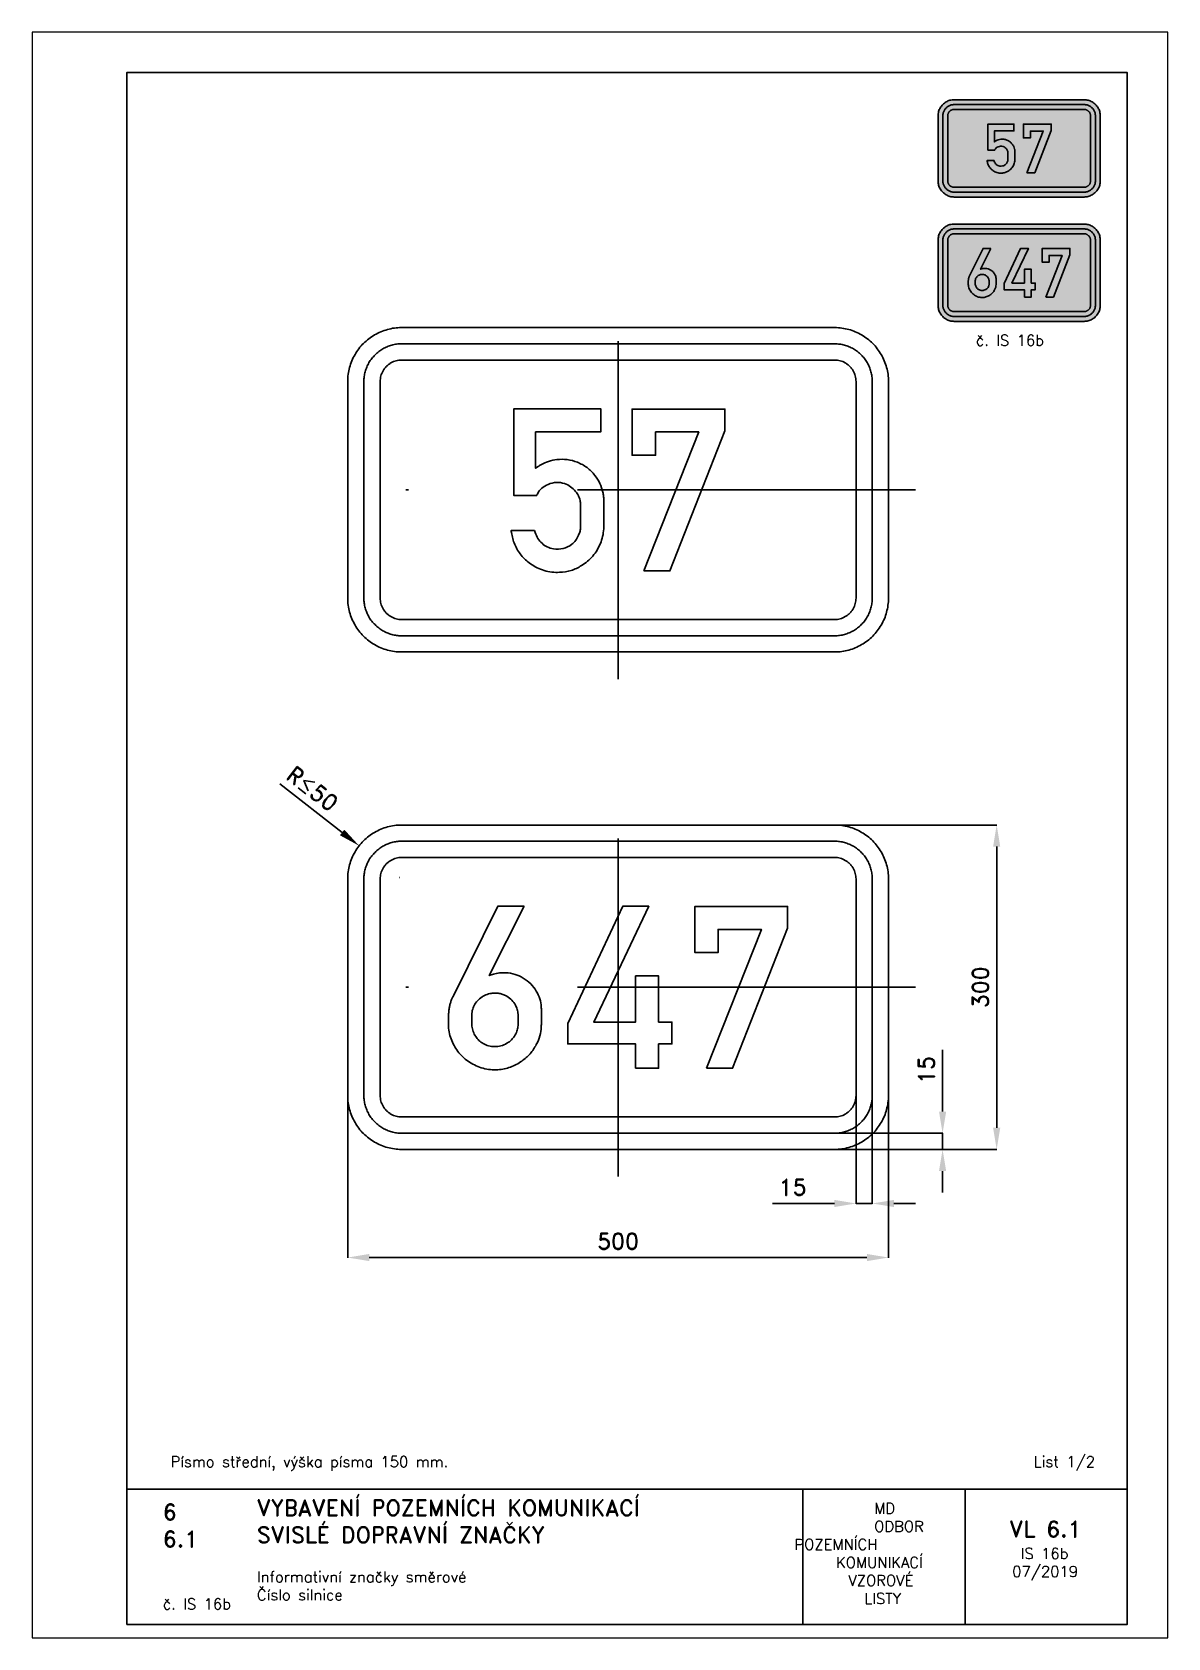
# Paper-space layout 'IS 16b-1' of a CAD drawing. Header units: millimetres. Extents: x 0 to 210, y 0 to 297.
# The model-space entities are those that its viewports show. They can reach past a viewport. Long polylines and large blocks are cut down to what shows.
import ezdxf

# ---------------------------------------------------------------- set-up
doc = ezdxf.new("R2010")
doc.units = ezdxf.units.MM
doc.header["$LTSCALE"] = 5
doc.linetypes.add('ČERCHOVANÁX2', pattern=[2, 1, -0.5, 0, -0.5])
for name, color, linetype in [('Kóty', 2, 'Continuous'), ('Rozpiska', 7, 'Continuous'), ('Značka', 7, 'Continuous')]:
    doc.layers.add(name, color=color, linetype=linetype)
doc.layers.add('Rámeček', color=6, linetype='Continuous', plot=False)
doc.styles.get("Standard").update_dxf_attribs({"font": 'romand.shx', "height": 15})
doc.dimstyles.new('Kopie Standard', dxfattribs={"dimtxt": 15, "dimasz": 20, "dimexe": 0.18, "dimexo": 0.0625, "dimgap": 7.5, "dimtad": 1, "dimdec": 0, "dimzin": 0, "dimdsep": 46, "dimtxsty": 'Standard', "dimcen": 0.09, "dimadec": 0, "dimazin": 0, "dimtfac": 1, "dimtdec": 0, "dimtofl": 0, "dimtmove": 0, "dimatfit": 3, "dimfxl": 1, "dimtolj": 1, "dimtzin": 0, "dimarcsym": 0})

psp = doc.layouts.new('IS 16b-1')

# ---------------------------------------------------------------- texts
at = {"layer": 'Rozpiska', "color": 7, "attachment_point": 1}
for s, width, heights, insert, char_height in [('{\\C6;č. IS 16b}', 15.8661, [2.67], (174.5, 241), 2), ('Písmo střední, výška písma 150 mm.', 63.9695, [0], (25.59, 33.59), 2), ('List 1/2', 13.9221, [0], (185.21, 33.59), 2), ('6', 149.0422, [0], (24.17, 24.77), 3), ('{\\C6;VYBAVENÍ POZEMNÍCH KOMUNIKACÍ\\P}SVISLÉ DOPRAVNÍ ZNAČKY{\\H1.34524x; }', 149.0422, [0], (41.56, 25.56), 3), ('\\pi14.7414;{\\C6;MD\\P\\pi2.36044;}ODBOR POZEMNÍCH{\\H1.57143x; }\\P\\pi7.69378;KOMUNIKACÍ{\\H1.5x; }\\P\\pi9.97949;{\\C6;VZOROVÉ\\H1.47619x; \\H0.67742x;\\P\\pi12.93187;LISTY\\H1.26984x; }', 33.1018, [0], (140.95, 24.95), 2), ('\\pi1.03113;{\\H1.5x;\\C6;VL 6.1\\P\\pi3.12634;\\H0.66667x;IS 16b\\H1.66666x; \\H0.6x;\\P\\pi1.5549;07/2019\\H1.80159x; }', 16.0623, [0], (179.66, 21.61), 2), ('6.1', 149.0422, [0], (24.17, 19.78), 3), ('{\\C6;Informativní značky směrové\\P}Číslo silnice{\\H2.11905x; }', 149.0422, [0], (41.56, 12.29), 2), ('{\\C6;č. IS 16b}', 15.9866, [2.67], (24.17, 7.28), 2)]:
    psp.add_mtext_dynamic_manual_height_columns(s, width=width, gutter_width=100, heights=heights, dxfattribs=dict(at, insert=insert, char_height=char_height))

msp = doc.modelspace()

# ---------------------------------------------------------------- texts
at = {"layer": 'Kóty', "insert": (-32.5, 333.5), "char_height": 15, "attachment_point": 5, "rotation": 322.0054}
msp.add_mtext('\\A1;R{\\A0;≤}50', dxfattribs=at)

# ---------------------------------------------------------------- blocks, each defined once
blk = doc.blocks.new('*D1')
at = {"layer": 'Defpoints', "color": 0, "transparency": 16777216}
for p in [(439, 15), (550, 15), (439, 0)]:
    blk.add_point(p, dxfattribs=at)
at = {"layer": 'Kóty', "color": 0, "lineweight": -2, "transparency": 16777216}
for p, q in [((550, 35), (550, 92.1)), ((439.1, 15), (550.2, 15)), ((439.1, 0), (550.2, 0)), ((550, -20), (550, -40))]:
    blk.add_line(p, q, dxfattribs=at)
at = {"layer": 'Kóty', "color": 0, "transparency": 16777216}
for points in [[(546.7, 35), (553.3, 35), (550, 15)], [(546.7, -20), (553.3, -20), (550, 0)]]:
    blk.add_solid(points, dxfattribs=at)
at = {"layer": 'Kóty', "color": 0, "transparency": 16777216, "insert": (535, 73.6), "char_height": 15, "attachment_point": 5, "rotation": 90}
blk.add_mtext('\\A1;15', dxfattribs=at)
blk = doc.blocks.new('*D2')
at = {"layer": 'Defpoints', "color": 0, "transparency": 16777216}
for p in [(470, 50.2), (485, 50), (470, -50)]:
    blk.add_point(p, dxfattribs=at)
at = {"layer": 'Kóty', "color": 0, "lineweight": -2, "transparency": 16777216}
for p, q in [((470, 50.1), (470, -50.2)), ((485, 49.9), (485, -50.2)), ((450, -50), (392.9, -50)), ((505, -50), (525, -50))]:
    blk.add_line(p, q, dxfattribs=at)
at = {"layer": 'Kóty', "color": 0, "transparency": 16777216}
for points in [[(450, -46.7), (450, -53.3), (470, -50)], [(505, -46.7), (505, -53.3), (485, -50)]]:
    blk.add_solid(points, dxfattribs=at)
at = {"layer": 'Kóty', "color": 0, "transparency": 16777216, "insert": (411.4, -35), "char_height": 15, "attachment_point": 5}
blk.add_mtext('\\A1;15', dxfattribs=at)
blk = doc.blocks.new('*D3')
at = {"layer": 'Defpoints', "color": 0, "transparency": 16777216}
for p in [(436.1, 300), (439.1, 0), (600, 0)]:
    blk.add_point(p, dxfattribs=at)
at = {"layer": 'Kóty', "color": 0, "lineweight": -2, "transparency": 16777216}
for p, q in [((436.2, 300), (600.2, 300)), ((600, 280), (600, 20)), ((439.1, 0), (600.2, 0))]:
    blk.add_line(p, q, dxfattribs=at)
at = {"layer": 'Kóty', "color": 0, "transparency": 16777216}
for points in [[(596.7, 280), (603.3, 280), (600, 300)], [(596.7, 20), (603.3, 20), (600, 0)]]:
    blk.add_solid(points, dxfattribs=at)
at = {"layer": 'Kóty', "color": 0, "transparency": 16777216, "insert": (585, 150), "char_height": 15, "attachment_point": 5, "rotation": 90}
blk.add_mtext('\\A1;300', dxfattribs=at)
blk = doc.blocks.new('*D4')
at = {"layer": 'Defpoints', "color": 0, "transparency": 16777216}
for p in [(0, 73.4), (500, 64.1), (500, -100)]:
    blk.add_point(p, dxfattribs=at)
at = {"layer": 'Kóty', "color": 0, "lineweight": -2, "transparency": 16777216}
for p, q in [((0, 73.4), (0, -100.2)), ((500, 64.1), (500, -100.2)), ((20, -100), (480, -100))]:
    blk.add_line(p, q, dxfattribs=at)
at = {"layer": 'Kóty', "color": 0, "transparency": 16777216}
for points in [[(20, -96.7), (20, -103.3), (0, -100)], [(480, -96.7), (480, -103.3), (500, -100)]]:
    blk.add_solid(points, dxfattribs=at)
at = {"layer": 'Kóty', "color": 0, "transparency": 16777216, "insert": (250, -85), "char_height": 15, "attachment_point": 5}
blk.add_mtext('\\A1;500', dxfattribs=at)

# ---------------------------------------------------------------- dimensions: what is measured, and where the dimension line sits
at = {"layer": 'Kóty'}
for base, p1, p2, picture, middle in [((600, 0), (436.1, 300), (439.1, 0), '*D3', (585, 150)), ((550, 15), (439, 0), (439, 15), '*D1', (535, 73.6))]:
    dim = msp.add_linear_dim(base=base, p1=p1, p2=p2, angle=90, dimstyle='Kopie Standard', dxfattribs=at)
    dim.commit()
    dim.dimension.update_dxf_attribs({"geometry": picture, "text_midpoint": middle})
for base, p1, p2, picture, middle in [((500, -100), (0, 73.4), (500, 64.1), '*D4', (250, -85)), ((470, -50), (485, 50), (470, 50.2), '*D2', (411.4, -35))]:
    dim = msp.add_linear_dim(base=base, p1=p1, p2=p2, dimstyle='Kopie Standard', dxfattribs=at)
    dim.commit()
    dim.dimension.update_dxf_attribs({"geometry": picture, "text_midpoint": middle})

# ---------------------------------------------------------------- linework, layer by layer
at = {"layer": 'Kóty'}
for p, q in [((-62.6, 338), (-5.2, 293.1)), ((48, 251.5), (48.1, 251.5)), ((48.1, 251.4), (48.1, 251.6))]:
    msp.add_line(p, q, dxfattribs=at)
for points in [[(550, 0), (550, 15)], [(470, -50), (485, -50)]]:
    msp.add_lwpolyline(points, dxfattribs=at)
msp.add_solid([(-3.1, 295.7), (-7.2, 290.5), (10.6, 280.8)], dxfattribs=at)
at = {"layer": 'Značka', "color": 6, "linetype": 'ČERCHOVANÁX2', "ltscale": 2.5}
for points in [[(250, 435), (250, 785)], [(525, 610), (-25, 610)], [(250, -25), (250, 325)], [(525, 150), (-25, 150)]]:
    msp.add_lwpolyline(points, dxfattribs=at)
at = {"layer": 'Značka', "color": 5}
for points in [[(50, 460), (49.8, 460), (49.6, 460, -0.032179), (43.2, 460.5, -0.035442), (36.8, 461.8, -0.036264), (30.7, 463.8, -0.034415), (24.9, 466.8, -0.033719), (19.5, 470.4, -0.034086), (14.6, 474.6, -0.034205), (10.4, 479.5, -0.03423), (6.8, 484.9, -0.034046), (3.9, 490.7, -0.033413), (1.8, 496.8, -0.034127), (0.4, 503.2, -0.036745), (0, 509.6), (0, 509.8), (0, 510), (0, 710), (0, 710.2), (0, 710.4, -0.03218), (0.5, 716.8, -0.035441), (1.8, 723.2, -0.03627), (3.8, 729.3, -0.034417), (6.8, 735.1, -0.033719), (10.4, 740.5, -0.034078), (14.6, 745.4, -0.034208), (19.5, 749.6, -0.034227), (24.9, 753.2, -0.034051), (30.7, 756.1, -0.033416), (36.8, 758.2, -0.034129), (43.2, 759.6, -0.036746), (49.6, 760), (49.8, 760), (50, 760), (450, 760), (450.2, 760), (450.4, 760, -0.032179), (456.9, 759.5, -0.035451), (463.2, 758.2, -0.036282), (469.3, 756.2, -0.034425), (475.1, 753.2, -0.033731), (480.5, 749.6, -0.034081), (485.4, 745.4, -0.034214), (489.6, 740.5, -0.034229), (493.2, 735.1, -0.034034), (496.1, 729.3, -0.033411), (498.2, 723.2, -0.034122), (499.6, 716.8, -0.036741), (500, 710.4), (500, 710.2), (500, 710), (500, 510), (500, 509.8), (500, 509.6, -0.032179), (499.5, 503.2, -0.035442), (498.2, 496.8, -0.036264), (496.2, 490.7, -0.034416), (493.2, 484.9, -0.033719), (489.6, 479.5, -0.034088), (485.4, 474.6, -0.034205), (480.5, 470.4, -0.034231), (475.1, 466.8, -0.034041), (469.3, 463.9, -0.033413), (463.2, 461.8, -0.034124), (456.8, 460.4, -0.036741), (450.4, 460), (450.2, 460), (450, 460), (50, 460)], [(50, 475), (49.9, 475), (49.7, 475, -0.032179), (45.2, 475.3, -0.035442), (40.8, 476.2, -0.036269), (36.5, 477.7, -0.034418), (32.4, 479.7, -0.033714), (28.7, 482.2, -0.034079), (25.3, 485.3, -0.034207), (22.2, 488.6, -0.034228), (19.7, 492.4, -0.034043), (17.7, 496.5, -0.03341), (16.2, 500.8, -0.034128), (15.3, 505.2, -0.036745), (15, 509.7), (15, 509.9), (15, 510), (15, 710), (15, 710.1), (15, 710.3, -0.032181), (15.3, 714.8, -0.035447), (16.2, 719.2, -0.036264), (17.7, 723.5, -0.034416), (19.7, 727.6, -0.033722), (22.3, 731.4, -0.034089), (25.3, 734.7, -0.034217), (28.7, 737.8, -0.034242), (32.4, 740.3, -0.034038), (36.5, 742.3, -0.033422), (40.8, 743.8, -0.034123), (45.2, 744.7, -0.036758), (49.7, 745), (49.9, 745), (50, 745), (450, 745), (450.1, 745), (450.3, 745, -0.032193), (454.8, 744.7, -0.035447), (459.2, 743.8, -0.036258), (463.5, 742.3, -0.034428), (467.6, 740.3, -0.033731), (471.4, 737.8, -0.034084), (474.8, 734.7, -0.034218), (477.8, 731.4, -0.034227), (480.3, 727.6, -0.034046), (482.3, 723.5, -0.033417), (483.8, 719.2, -0.034132), (484.7, 714.8, -0.036744), (485, 710.3), (485, 710.1), (485, 710), (485, 510), (485, 509.9), (485, 509.7, -0.032179), (484.7, 505.2, -0.035441), (483.8, 500.8, -0.036271), (482.3, 496.5, -0.034422), (480.3, 492.4, -0.033719), (477.8, 488.6, -0.034074), (474.8, 485.3, -0.034205), (471.4, 482.2, -0.034219), (467.6, 479.7, -0.034043), (463.5, 477.7, -0.033408), (459.2, 476.2, -0.03413), (454.8, 475.3, -0.036744), (450.3, 475), (450.1, 475), (450, 475), (50, 475)], [(50, 490), (450, 490), (450.1, 490), (450.2, 490, 0.032179), (452.7, 490.2, 0.035443), (455.3, 490.7, 0.036259), (457.7, 491.5, 0.034409), (460, 492.7, 0.033719), (462.2, 494.1, 0.034073), (464.1, 495.9, 0.034214), (465.9, 497.8, 0.034226), (467.3, 500, 0.03405), (468.5, 502.3, 0.033407), (469.3, 504.7, 0.034128), (469.8, 507.3, 0.036741), (470, 509.8), (470, 509.9), (470, 510), (470, 710), (470, 710.1), (470, 710.2, 0.032177), (469.8, 712.7, 0.035443), (469.3, 715.3, 0.036259), (468.5, 717.7, 0.034414), (467.3, 720, 0.033731), (465.9, 722.2, 0.034066), (464.1, 724.1, 0.034205), (462.2, 725.9, 0.034226), (460, 727.3, 0.03405), (457.7, 728.5, 0.033418), (455.3, 729.3, 0.034151), (452.7, 729.8, 0.036741), (450.2, 730), (450.1, 730), (450, 730), (50, 730), (49.9, 730), (49.8, 730, 0.032179), (47.3, 729.8, 0.035442), (44.7, 729.3, 0.036259), (42.3, 728.5, 0.034424), (40, 727.3, 0.03373), (37.8, 725.9, 0.034079), (35.9, 724.1, 0.034187), (34.1, 722.2, 0.034231), (32.7, 720, 0.034052), (31.5, 717.7, 0.033421), (30.7, 715.3, 0.034126), (30.2, 712.7, 0.036746), (30, 710.2), (30, 710.1), (30, 710), (30, 510), (30, 509.9), (30, 509.8, 0.032179), (30.2, 507.3, 0.035444), (30.7, 504.7, 0.036265), (31.5, 502.3, 0.034417), (32.7, 500, 0.033718), (34.1, 497.8, 0.03408), (35.9, 495.9, 0.034213), (37.8, 494.1, 0.034222), (40, 492.7, 0.034048), (42.3, 491.5, 0.033405), (44.7, 490.7, 0.034129), (47.3, 490.2, 0.036741), (49.8, 490), (49.9, 490), (50, 490)], [(172.8, 572.4), (173.1, 571.4), (173.4, 570.5, 0.061329), (175.8, 565, 0.076051), (179.7, 560.5, 0.081238), (184.5, 557.1, 0.074024), (190.3, 555.4, 0.102538), (199.2, 555.7, 0.116976), (207.1, 559.6, 0.072318), (210.8, 563.3, 0.058806), (213.4, 567.9, 0.043853), (214.8, 571.7, 0.050818), (215.3, 575.6, 0.0109), (215.4, 576.7, 0.003618), (215.4, 577.8), (215.4, 595.9, 0.008547), (215.2, 598.1, 0.025961), (214.9, 600.1, 0.068291), (213.3, 604.5, 0.054041), (210.7, 608.4, 0.069263), (206.1, 612.8, 0.080549), (200.5, 615.7, 0.09781), (193, 616.8, 0.091138), (185.5, 615, 0.085469), (179.5, 611.4, 0.103676), (175.4, 606), (175, 605.3), (174.7, 604.6), (153.7, 604.6), (153.7, 685), (234, 685), (234, 663.6), (173.7, 663.6), (173.7, 629.9), (176.2, 631.5, -0.015224), (178.7, 633.1, -0.051735), (185.8, 636.3, -0.052705), (193.4, 637.9, -0.065793), (203, 637.9, -0.065556), (212.4, 635.4, -0.069371), (221.3, 630.5, -0.071352), (228.5, 623.3, -0.059647), (233.1, 615.9, -0.053796), (235.9, 607.7, -0.024797), (236.5, 604.3, -0.033762), (236.8, 600.9), (236.8, 600.5), (236.8, 600), (236.8, 575.9, -0.001797), (236.8, 574.9, -0.005363), (236.7, 573.8, -0.045325), (235.7, 566.9, -0.043676), (233.6, 560.3, -0.080871), (226.6, 548.7, -0.084532), (216.2, 540, -0.069814), (206.5, 535.4, -0.066785), (195.9, 533.7, -0.084629), (181.7, 535.3, -0.08873), (169, 541.6, -0.07419), (160.5, 549.5, -0.070963), (154.5, 559.5, -0.035761), (152.6, 564.9, -0.037175), (151.5, 570.5), (151.3, 571.4), (151.2, 572.4), (172.8, 572.4)], [(50, 0), (49.8, 0), (49.6, 0, -0.03218), (43.2, 0.5, -0.035443), (36.8, 1.8, -0.036267), (30.7, 3.8, -0.03442), (24.9, 6.8, -0.033722), (19.5, 10.4, -0.034085), (14.6, 14.6, -0.034209), (10.4, 19.5, -0.034229), (6.8, 24.9, -0.034044), (3.9, 30.7, -0.033412), (1.8, 36.8, -0.034127), (0.4, 43.2, -0.036745), (0, 49.6), (0, 49.8), (0, 50), (0, 250), (0, 250.2), (0, 250.4, -0.03218), (0.5, 256.8, -0.035443), (1.8, 263.2, -0.036267), (3.8, 269.3, -0.034422), (6.8, 275.1, -0.033722), (10.4, 280.5, -0.034087), (14.6, 285.4, -0.034208), (19.5, 289.6, -0.034231), (24.9, 293.2, -0.034039), (30.7, 296.1, -0.033412), (36.8, 298.2, -0.034124), (43.2, 299.6, -0.036741), (49.6, 300), (49.8, 300), (50, 300), (450, 300), (450.2, 300), (450.4, 300, -0.032179), (456.9, 299.5, -0.035442), (463.2, 298.2, -0.036264), (469.3, 296.2, -0.034416), (475.1, 293.2, -0.033719), (480.5, 289.6, -0.034088), (485.4, 285.4, -0.034205), (489.6, 280.5, -0.034231), (493.2, 275.1, -0.034041), (496.1, 269.3, -0.033413), (498.2, 263.2, -0.034124), (499.6, 256.8, -0.036741), (500, 250.4), (500, 250.2), (500, 250), (500, 50), (500, 49.8), (500, 49.6, -0.032179), (499.5, 43.2, -0.035442), (498.2, 36.8, -0.036264), (496.2, 30.7, -0.034415), (493.2, 24.9, -0.033719), (489.6, 19.5, -0.034086), (485.4, 14.6, -0.034205), (480.5, 10.4, -0.03423), (475.1, 6.8, -0.034046), (469.3, 3.9, -0.033413), (463.2, 1.8, -0.034127), (456.8, 0.4, -0.036745), (450.4, 0), (450.2, 0), (450, 0), (50, 0)], [(50, 15), (49.9, 15), (49.7, 15, -0.03218), (45.2, 15.3, -0.035443), (40.8, 16.2, -0.036267), (36.5, 17.7, -0.034421), (32.4, 19.7, -0.033721), (28.7, 22.2, -0.034085), (25.3, 25.3, -0.034209), (22.2, 28.6, -0.034229), (19.7, 32.4, -0.034044), (17.7, 36.5, -0.033412), (16.2, 40.8, -0.034127), (15.3, 45.2, -0.036745), (15, 49.7), (15, 49.9), (15, 50), (15, 250), (15, 250.1), (15, 250.3, -0.032181), (15.3, 254.8, -0.035442), (16.2, 259.2, -0.036269), (17.7, 263.5, -0.034425), (19.7, 267.6, -0.033726), (22.3, 271.4, -0.03408), (25.3, 274.7, -0.034207), (28.7, 277.8, -0.03422), (32.4, 280.3, -0.034045), (36.5, 282.3, -0.03341), (40.8, 283.8, -0.034129), (45.2, 284.7, -0.036744), (49.7, 285), (49.9, 285), (50, 285), (450, 285), (450.1, 285), (450.3, 285, -0.032179), (454.8, 284.7, -0.035441), (459.2, 283.8, -0.036271), (463.5, 282.3, -0.034422), (467.6, 280.3, -0.033719), (471.4, 277.8, -0.034074), (474.8, 274.7, -0.034205), (477.8, 271.4, -0.034219), (480.3, 267.6, -0.034043), (482.3, 263.5, -0.033408), (483.8, 259.2, -0.03413), (484.7, 254.8, -0.036744), (485, 250.3), (485, 250.1), (485, 250), (485, 50), (485, 49.9), (485, 49.7, -0.032179), (484.7, 45.2, -0.035442), (483.8, 40.8, -0.036269), (482.3, 36.5, -0.034418), (480.3, 32.4, -0.033714), (477.8, 28.6, -0.034079), (474.8, 25.3, -0.034207), (471.4, 22.2, -0.034228), (467.6, 19.7, -0.034043), (463.5, 17.7, -0.03341), (459.2, 16.2, -0.034128), (454.8, 15.3, -0.036745), (450.3, 15), (450.1, 15), (450, 15), (50, 15)], [(50, 30), (450, 30), (450.1, 30), (450.2, 30, 0.032179), (452.7, 30.2, 0.035444), (455.3, 30.7, 0.036265), (457.7, 31.5, 0.034417), (460, 32.7, 0.033718), (462.2, 34.1, 0.03408), (464.1, 35.9, 0.034213), (465.9, 37.8, 0.034222), (467.3, 40, 0.034048), (468.5, 42.3, 0.033405), (469.3, 44.7, 0.034129), (469.8, 47.3, 0.036741), (470, 49.8), (470, 49.9), (470, 50), (470, 250), (470, 250.1), (470, 250.2, 0.032179), (469.8, 252.7, 0.035443), (469.3, 255.3, 0.036259), (468.5, 257.7, 0.034409), (467.3, 260, 0.033719), (465.9, 262.2, 0.034073), (464.1, 264.1, 0.034214), (462.2, 265.9, 0.034226), (460, 267.3, 0.03405), (457.7, 268.5, 0.033407), (455.3, 269.3, 0.034128), (452.7, 269.8, 0.036741), (450.2, 270), (450.1, 270), (450, 270), (50, 270), (49.9, 270), (49.8, 270, 0.032179), (47.3, 269.8, 0.035442), (44.7, 269.3, 0.036259), (42.3, 268.5, 0.034414), (40, 267.3, 0.03372), (37.8, 265.9, 0.034079), (35.9, 264.1, 0.03421), (34.1, 262.2, 0.034232), (32.7, 260, 0.034046), (31.5, 257.7, 0.033413), (30.7, 255.3, 0.034126), (30.2, 252.7, 0.036744), (30, 250.2), (30, 250.1), (30, 250), (30, 50), (30, 49.9), (30, 49.8, 0.032179), (30.2, 47.3, 0.035443), (30.7, 44.7, 0.036265), (31.5, 42.3, 0.034421), (32.7, 40, 0.033719), (34.1, 37.8, 0.034086), (35.9, 35.9, 0.034208), (37.8, 34.1, 0.034229), (40, 32.7, 0.034044), (42.3, 31.5, 0.033412), (44.7, 30.7, 0.034128), (47.3, 30.2, 0.036744), (49.8, 30), (49.9, 30), (50, 30)], [(163.1, 225), (130.9, 160.8, -0.002991), (132.8, 161.5, -0.008983), (134.7, 162, -0.039138), (140.5, 163.2, -0.045944), (146.4, 163.3, -0.066128), (154.7, 161.9, -0.062056), (162.3, 158.4, -0.064469), (169.2, 153.1, -0.067452), (174.4, 146.2, -0.060646), (177.6, 139.2, -0.062971), (179, 131.7), (179, 130.9), (179.1, 130), (179.1, 115.5), (179, 114.5), (179, 113.4, -0.057603), (177.7, 105, -0.056115), (174.4, 97, -0.06555), (168.7, 88.5, -0.061128), (160.9, 81.7, -0.069335), (150.5, 76.1, -0.074502), (138.9, 73.7, -0.086607), (125.2, 75, -0.08533), (112.7, 80.7, -0.08012), (102.9, 89.4, -0.076174), (96.3, 100.6, -0.044512), (94.1, 107, -0.055006), (93.3, 113.7, -0.006138), (93.3, 114.6), (93.3, 115.5), (93.3, 125.6), (93.4, 126.4), (93.4, 127.2, -0.015255), (93.9, 130.6, -0.023881), (94.6, 133.9, -0.024151), (95.5, 137, -0.019811), (96.7, 140, -0.004691), (97.2, 141, -0.001557), (97.7, 142), (138.9, 225), (163.1, 225)], [(114.7, 124.4), (114.7, 115.4), (114.8, 114.8, 0.003827), (114.9, 114.1, 0.046137), (116.1, 109.1, 0.065931), (118.4, 104.5, 0.06563), (121.4, 100.8, 0.058911), (125.2, 98, 0.06722), (130.3, 95.8, 0.069357), (135.8, 95.1, 0.07219), (141.7, 95.8, 0.068718), (147.1, 98.1, 0.044868), (150.2, 100.2, 0.047765), (152.8, 102.8, 0.06344), (155.5, 106.9, 0.065649), (157, 111.6, 0.021288), (157.4, 113.5, 0.007114), (157.6, 115.5), (157.6, 124.2), (157.5, 125.3, 0.009338), (157.4, 126.3, 0.051261), (156.4, 130.5, 0.055526), (154.5, 134.5, 0.075002), (150.8, 139, 0.072371), (145.9, 142.3, 0.044088), (142.6, 143.7, 0.043726), (139.2, 144.4, 0.018564), (137.7, 144.6, 0.017907), (136.2, 144.6, 0.057595), (131.3, 144.1, 0.060858), (126.6, 142.4, 0.069271), (122, 139.4, 0.070576), (118.3, 135.3, 0.064057), (116, 130.8, 0.060753), (114.8, 125.8, 0.00656), (114.8, 125.1), (114.7, 124.4)]]:
    msp.add_lwpolyline(points, format="xyb", dxfattribs=at)
for points in [[(273.9, 535), (324.5, 663.5), (284.6, 663.5), (284.6, 642), (263, 642), (263, 684.7), (348.8, 684.7), (348.8, 664.6), (297.9, 535), (273.9, 535)], [(266.1, 75), (266.1, 97.6), (203.4, 97.6), (203.4, 116.3), (254.3, 224.8), (278.4, 224.8), (227.5, 117.8), (266.1, 117.8), (266.1, 160.5), (287.5, 160.5), (287.5, 117.8), (299.7, 117.8), (299.7, 97.6), (287.5, 97.6), (287.5, 75), (266.1, 75)], [(331.8, 75), (382.5, 203.5), (342.5, 203.5), (342.5, 182), (321, 182), (321, 224.7), (406.7, 224.7), (406.7, 204.6), (355.8, 75), (331.8, 75)]]:
    msp.add_lwpolyline(points, dxfattribs=at)

msp.set_redraw_order([(e.dxf.handle, doc.entitydb.next_handle()) for e in msp.query("TEXT MTEXT ATTDEF DIMENSION ARC_DIMENSION")])  # texts and dimensions are drawn at this point

# ---------------------------------------------------------------- hatches: boundary and pattern name
at = {"layer": 'Značka'}
h = psp.add_hatch(color=170, dxfattribs=at)
h.dxf.hatch_style = 1
edge = h.paths.add_edge_path()
edge.add_line((170.5, 266.5), (170.49, 266.5))
edge.add_line((170.49, 266.5), (170.48, 266.5))
edge.add_arc((170.49, 269.52), 3.02, 262.3068, 269.6794, ccw=False)
edge.add_arc((170.46, 269.25), 2.75, 254.2021, 262.3216, ccw=False)
edge.add_arc((170.38, 269.2), 2.68, 247.1659, 255.474, ccw=False)
edge.add_arc((170.44, 269.34), 2.83, 239.2881, 247.1736, ccw=False)
edge.add_arc((170.43, 269.41), 2.88, 232.4423, 240.1678, ccw=False)
edge.add_arc((170.41, 269.38), 2.85, 224.6391, 232.4477, ccw=False)
edge.add_arc((170.38, 269.4), 2.84, 217.5711, 225.4081, ccw=False)
edge.add_arc((170.37, 269.4), 2.84, 209.7393, 217.581, ccw=False)
edge.add_arc((170.37, 269.44), 2.85, 202.6893, 210.4886, ccw=False)
edge.add_arc((170.42, 269.46), 2.91, 195.0382, 202.6929, ccw=False)
edge.add_arc((170.35, 269.49), 2.85, 188.0097, 195.828, ccw=False)
edge.add_arc((170.14, 269.46), 2.64, 179.6098, 188.0273, ccw=False)
edge.add_line((167.5, 269.48), (167.5, 269.49))
edge.add_line((167.5, 269.49), (167.5, 269.5))
edge.add_line((167.5, 269.5), (167.5, 281.5))
edge.add_line((167.5, 281.5), (167.5, 281.51))
edge.add_line((167.5, 281.51), (167.5, 281.52))
edge.add_arc((170.52, 281.51), 3.02, 172.3067, 179.6793, ccw=False)
edge.add_arc((170.25, 281.54), 2.75, 164.2025, 172.322, ccw=False)
edge.add_arc((170.2, 281.62), 2.68, 157.1665, 165.4746, ccw=False)
edge.add_arc((170.34, 281.56), 2.83, 149.2848, 157.1705, ccw=False)
edge.add_arc((170.41, 281.57), 2.88, 142.4432, 150.1688, ccw=False)
edge.add_arc((170.38, 281.59), 2.85, 134.6377, 142.4468, ccw=False)
edge.add_arc((170.4, 281.62), 2.84, 127.5765, 135.4132, ccw=False)
edge.add_arc((170.4, 281.63), 2.84, 119.7376, 127.5797, ccw=False)
edge.add_arc((170.44, 281.63), 2.86, 112.6909, 120.489, ccw=False)
edge.add_arc((170.46, 281.58), 2.91, 105.0358, 112.6903, ccw=False)
edge.add_arc((170.49, 281.65), 2.86, 98.0111, 105.8288, ccw=False)
edge.add_arc((170.46, 281.86), 2.64, 89.6039, 98.0205, ccw=False)
edge.add_line((170.48, 284.5), (170.49, 284.5))
edge.add_line((170.49, 284.5), (170.5, 284.5))
edge.add_line((170.5, 284.5), (194.5, 284.5))
edge.add_line((194.5, 284.5), (194.51, 284.5))
edge.add_line((194.51, 284.5), (194.52, 284.5))
edge.add_arc((194.51, 281.48), 3.02, 82.3089, 89.6813, ccw=False)
edge.add_arc((194.54, 281.75), 2.75, 74.2056, 82.3249, ccw=False)
edge.add_arc((194.62, 281.8), 2.68, 67.1624, 75.4698, ccw=False)
edge.add_arc((194.56, 281.66), 2.83, 59.2909, 67.1754, ccw=False)
edge.add_arc((194.57, 281.59), 2.88, 52.4376, 60.1626, ccw=False)
edge.add_arc((194.59, 281.62), 2.85, 44.6389, 52.4482, ccw=False)
edge.add_arc((194.62, 281.6), 2.84, 37.5774, 45.4135, ccw=False)
edge.add_arc((194.63, 281.6), 2.84, 29.7371, 37.5792, ccw=False)
edge.add_arc((194.63, 281.56), 2.86, 22.6935, 30.492, ccw=False)
edge.add_arc((194.58, 281.54), 2.91, 15.0353, 22.6902, ccw=False)
edge.add_arc((194.65, 281.51), 2.86, 8.0108, 15.8284, ccw=False)
edge.add_arc((194.86, 281.54), 2.64, -0.396, 8.0206, ccw=False)
edge.add_line((197.5, 281.52), (197.5, 281.51))
edge.add_line((197.5, 281.51), (197.5, 281.5))
edge.add_line((197.5, 281.5), (197.5, 269.5))
edge.add_line((197.5, 269.5), (197.5, 269.49))
edge.add_line((197.5, 269.49), (197.5, 269.48))
edge.add_arc((194.48, 269.49), 3.02, 352.3091, 359.6814, ccw=False)
edge.add_arc((194.75, 269.46), 2.75, 344.2053, 352.3245, ccw=False)
edge.add_arc((194.8, 269.38), 2.68, 337.1618, 345.4692, ccw=False)
edge.add_arc((194.66, 269.44), 2.83, 329.2943, 337.1785, ccw=False)
edge.add_arc((194.59, 269.43), 2.88, 322.4367, 330.1616, ccw=False)
edge.add_arc((194.62, 269.41), 2.85, 314.6403, 322.4492, ccw=False)
edge.add_arc((194.6, 269.38), 2.84, 307.572, 315.4083, ccw=False)
edge.add_arc((194.6, 269.37), 2.84, 299.7388, 307.5805, ccw=False)
edge.add_arc((194.56, 269.37), 2.85, 292.6919, 300.4916, ccw=False)
edge.add_arc((194.54, 269.42), 2.91, 285.0378, 292.6927, ccw=False)
edge.add_arc((194.51, 269.35), 2.85, 278.0093, 285.8276, ccw=False)
edge.add_arc((194.54, 269.14), 2.64, 269.6099, 278.0275, ccw=False)
edge.add_line((194.52, 266.5), (194.51, 266.5))
edge.add_line((194.51, 266.5), (194.5, 266.5))
edge.add_line((194.5, 266.5), (170.5, 266.5))
h = psp.add_hatch(color=255, dxfattribs=at)
h.dxf.hatch_style = 1
edge = h.paths.add_edge_path()
edge.add_line((170.5, 267.4), (170.49, 267.4))
edge.add_line((170.49, 267.4), (170.48, 267.4))
edge.add_arc((170.5, 269.51), 2.11, 262.3076, 269.6803, ccw=False)
edge.add_arc((170.47, 269.32), 1.92, 254.2015, 262.3211, ccw=False)
edge.add_arc((170.42, 269.29), 1.88, 247.1664, 255.4746, ccw=False)
edge.add_arc((170.46, 269.39), 1.98, 239.2876, 247.1731, ccw=False)
edge.add_arc((170.45, 269.44), 2.02, 232.442, 240.1674, ccw=False)
edge.add_arc((170.44, 269.42), 2, 224.6391, 232.4478, ccw=False)
edge.add_arc((170.41, 269.43), 1.99, 217.5713, 225.4084, ccw=False)
edge.add_arc((170.41, 269.43), 1.99, 209.7392, 217.5807, ccw=False)
edge.add_arc((170.41, 269.46), 2, 202.6891, 210.4885, ccw=False)
edge.add_arc((170.44, 269.47), 2.04, 195.0383, 202.6928, ccw=False)
edge.add_arc((170.4, 269.49), 2, 188.0095, 195.8278, ccw=False)
edge.add_arc((170.25, 269.47), 1.85, 179.6098, 188.0273, ccw=False)
edge.add_line((168.4, 269.48), (168.4, 269.49))
edge.add_line((168.4, 269.49), (168.4, 269.5))
edge.add_line((168.4, 269.5), (168.4, 281.5))
edge.add_line((168.4, 281.5), (168.4, 281.51))
edge.add_line((168.4, 281.51), (168.4, 281.52))
edge.add_arc((170.51, 281.5), 2.11, 172.3073, 179.68, ccw=False)
edge.add_arc((170.32, 281.53), 1.92, 164.2032, 172.3225, ccw=False)
edge.add_arc((170.29, 281.58), 1.88, 157.1658, 165.4744, ccw=False)
edge.add_arc((170.38, 281.54), 1.98, 149.2838, 157.1702, ccw=False)
edge.add_arc((170.44, 281.55), 2.02, 142.44, 150.1665, ccw=False)
edge.add_arc((170.42, 281.56), 2, 134.6463, 142.4539, ccw=False)
edge.add_arc((170.43, 281.59), 1.99, 127.5725, 135.4091, ccw=False)
edge.add_arc((170.43, 281.59), 1.99, 119.736, 127.5755, ccw=False)
edge.add_arc((170.46, 281.59), 2, 112.6913, 120.4908, ccw=False)
edge.add_arc((170.48, 281.56), 2.04, 105.0421, 112.6962, ccw=False)
edge.add_arc((170.49, 281.6), 2, 97.9981, 105.8169, ccw=False)
edge.add_arc((170.47, 281.75), 1.85, 89.6162, 98.0335, ccw=False)
edge.add_line((170.48, 283.6), (170.49, 283.6))
edge.add_line((170.49, 283.6), (170.5, 283.6))
edge.add_line((170.5, 283.6), (194.5, 283.6))
edge.add_line((194.5, 283.6), (194.51, 283.6))
edge.add_line((194.51, 283.6), (194.52, 283.6))
edge.add_arc((194.5, 281.49), 2.11, 82.3011, 89.6736, ccw=False)
edge.add_arc((194.53, 281.68), 1.92, 74.2145, 82.3334, ccw=False)
edge.add_arc((194.58, 281.71), 1.88, 67.1548, 75.4638, ccw=False)
edge.add_arc((194.54, 281.62), 1.98, 59.2886, 67.1744, ccw=False)
edge.add_arc((194.55, 281.56), 2.02, 52.444, 60.1689, ccw=False)
edge.add_arc((194.56, 281.58), 2, 44.647, 52.4533, ccw=False)
edge.add_arc((194.59, 281.57), 1.99, 37.5686, 45.4047, ccw=False)
edge.add_arc((194.59, 281.57), 1.99, 29.7353, 37.5747, ccw=False)
edge.add_arc((194.59, 281.54), 2, 22.6937, 30.4929, ccw=False)
edge.add_arc((194.56, 281.52), 2.04, 15.0435, 22.6972, ccw=False)
edge.add_arc((194.6, 281.51), 2, 7.9967, 15.8157, ccw=False)
edge.add_arc((194.75, 281.53), 1.85, -0.3837, 8.0337, ccw=False)
edge.add_line((196.6, 281.52), (196.6, 281.51))
edge.add_line((196.6, 281.51), (196.6, 281.5))
edge.add_line((196.6, 281.5), (196.6, 269.5))
edge.add_line((196.6, 269.5), (196.6, 269.49))
edge.add_line((196.6, 269.49), (196.6, 269.48))
edge.add_arc((194.49, 269.5), 2.11, 352.3014, 359.6738, ccw=False)
edge.add_arc((194.68, 269.47), 1.92, 344.2128, 352.3321, ccw=False)
edge.add_arc((194.71, 269.42), 1.88, 337.1554, 345.464, ccw=False)
edge.add_arc((194.61, 269.46), 1.98, 329.2925, 337.1773, ccw=False)
edge.add_arc((194.56, 269.45), 2.02, 322.446, 330.1697, ccw=False)
edge.add_arc((194.58, 269.44), 2, 314.6397, 322.4471, ccw=False)
edge.add_arc((194.57, 269.41), 1.99, 307.5674, 315.404, ccw=False)
edge.add_arc((194.57, 269.41), 1.99, 299.7385, 307.5799, ccw=False)
edge.add_arc((194.54, 269.41), 2, 292.6915, 300.4906, ccw=False)
edge.add_arc((194.53, 269.44), 2.04, 285.0397, 292.6938, ccw=False)
edge.add_arc((194.51, 269.4), 2, 278.0081, 285.8266, ccw=False)
edge.add_arc((194.53, 269.25), 1.85, 269.61, 278.0274, ccw=False)
edge.add_line((194.52, 267.4), (194.51, 267.4))
edge.add_line((194.51, 267.4), (194.5, 267.4))
edge.add_line((194.5, 267.4), (170.5, 267.4))
edge = h.paths.add_edge_path(flags=16)
edge.add_line((170.5, 268.3), (194.5, 268.3))
edge.add_line((194.5, 268.3), (194.5, 268.3))
edge.add_line((194.5, 268.3), (194.51, 268.3))
edge.add_arc((194.5, 269.51), 1.21, 270.3199, 277.6924)
edge.add_arc((194.52, 269.4), 1.1, 277.6837, 285.8035)
edge.add_arc((194.55, 269.38), 1.07, 284.5195, 292.8272)
edge.add_arc((194.53, 269.43), 1.13, 292.8324, 300.717)
edge.add_arc((194.53, 269.46), 1.15, 299.8272, 307.5518)
edge.add_arc((194.54, 269.45), 1.14, 307.5573, 315.3648)
edge.add_arc((194.55, 269.46), 1.14, 314.5823, 322.4202)
edge.add_arc((194.55, 269.46), 1.14, 322.4328, 330.273)
edge.add_arc((194.55, 269.48), 1.14, 329.5062, 337.3063)
edge.add_arc((194.53, 269.49), 1.17, 337.31, 344.963)
edge.add_arc((194.56, 269.49), 1.14, 344.1706, 351.9893)
edge.add_arc((194.64, 269.48), 1.06, 351.9795, 360.3961)
edge.add_line((195.7, 269.49), (195.7, 269.5))
edge.add_line((195.7, 269.5), (195.7, 269.5))
edge.add_line((195.7, 269.5), (195.7, 281.5))
edge.add_line((195.7, 281.5), (195.7, 281.5))
edge.add_line((195.7, 281.5), (195.7, 281.51))
edge.add_arc((194.49, 281.5), 1.21, 0.3222, 7.6946)
edge.add_arc((194.6, 281.52), 1.1, 7.6752, 15.7947)
edge.add_arc((194.62, 281.55), 1.07, 14.5265, 22.8329)
edge.add_arc((194.57, 281.53), 1.13, 22.8313, 30.7142)
edge.add_arc((194.54, 281.53), 1.15, 29.8215, 37.5464)
edge.add_arc((194.55, 281.54), 1.14, 37.5597, 45.3657)
edge.add_arc((194.54, 281.55), 1.14, 44.585, 52.4233)
edge.add_arc((194.54, 281.55), 1.14, 52.4324, 60.2734)
edge.add_arc((194.52, 281.55), 1.14, 59.5049, 67.3056)
edge.add_arc((194.51, 281.53), 1.17, 67.312, 74.9654)
edge.add_arc((194.51, 281.56), 1.14, 74.1703, 81.9887)
edge.add_arc((194.52, 281.64), 1.06, 81.979, 90.3958)
edge.add_line((194.51, 282.7), (194.5, 282.7))
edge.add_line((194.5, 282.7), (194.5, 282.7))
edge.add_line((194.5, 282.7), (170.5, 282.7))
edge.add_line((170.5, 282.7), (170.5, 282.7))
edge.add_line((170.5, 282.7), (170.49, 282.7))
edge.add_arc((170.5, 281.49), 1.21, 90.3229, 97.6953)
edge.add_arc((170.48, 281.6), 1.1, 97.6713, 105.7905)
edge.add_arc((170.45, 281.62), 1.07, 104.5314, 112.8378)
edge.add_arc((170.47, 281.57), 1.13, 112.8258, 120.7097)
edge.add_arc((170.47, 281.54), 1.15, 119.8275, 127.5527)
edge.add_arc((170.46, 281.55), 1.14, 127.5546, 135.362)
edge.add_arc((170.45, 281.54), 1.14, 134.5938, 142.4311)
edge.add_arc((170.45, 281.54), 1.14, 142.4188, 150.2612)
edge.add_arc((170.45, 281.52), 1.14, 149.5113, 157.3111)
edge.add_arc((170.47, 281.51), 1.17, 157.3091, 164.9641)
edge.add_arc((170.44, 281.51), 1.14, 164.1704, 171.9886)
edge.add_arc((170.36, 281.52), 1.06, 171.9721, 180.3895)
edge.add_line((169.3, 281.51), (169.3, 281.5))
edge.add_line((169.3, 281.5), (169.3, 281.5))
edge.add_line((169.3, 281.5), (169.3, 269.5))
edge.add_line((169.3, 269.5), (169.3, 269.5))
edge.add_line((169.3, 269.5), (169.3, 269.49))
edge.add_arc((170.51, 269.5), 1.21, 180.3207, 187.6931)
edge.add_arc((170.4, 269.48), 1.1, 187.6798, 195.7993)
edge.add_arc((170.38, 269.45), 1.07, 194.5245, 202.8321)
edge.add_arc((170.43, 269.47), 1.13, 202.8269, 210.7126)
edge.add_arc((170.46, 269.47), 1.15, 209.8331, 217.558)
edge.add_arc((170.45, 269.46), 1.14, 217.5522, 225.3611)
edge.add_arc((170.46, 269.45), 1.14, 224.5911, 232.428)
edge.add_arc((170.46, 269.45), 1.14, 232.4192, 240.2608)
edge.add_arc((170.48, 269.45), 1.14, 239.5126, 247.3118)
edge.add_arc((170.49, 269.47), 1.16, 247.3071, 254.9617)
edge.add_arc((170.49, 269.44), 1.14, 254.1707, 261.9892)
edge.add_arc((170.48, 269.36), 1.06, 261.9726, 270.3899)
edge.add_line((170.49, 268.3), (170.5, 268.3))
edge.add_line((170.5, 268.3), (170.5, 268.3))
h = psp.add_hatch(color=255, dxfattribs=at)
h.dxf.hatch_style = 1
h.paths.add_polyline_path([(183.93, 271), (186.97, 278.71), (184.57, 278.71), (184.57, 277.42), (183.28, 277.42), (183.28, 279.98), (188.43, 279.98), (188.43, 278.78), (185.37, 271)])
edge = h.paths.add_edge_path()
edge.add_line((177.87, 273.24), (177.89, 273.19))
edge.add_line((177.89, 273.19), (177.9, 273.13))
edge.add_arc((179.3, 273.56), 1.47, 197.2411, 211.2783)
edge.add_arc((179.06, 273.41), 1.18, 211.1224, 228.5184)
edge.add_arc((179.04, 273.32), 1.1, 226.2663, 244.8457)
edge.add_arc((179.09, 273.43), 1.22, 244.8138, 261.7493)
edge.add_arc((179.15, 273.53), 1.33, 260.0206, 283.4392)
edge.add_arc((179.2, 273.36), 1.15, 282.9306, 309.618)
edge.add_arc((179.27, 273.35), 1.09, 307.0903, 323.6356)
edge.add_arc((179.06, 273.5), 1.35, 323.5814, 337.0447)
edge.add_arc((179.05, 273.54), 1.38, 335.7536, 345.7982)
edge.add_arc((179.24, 273.49), 1.18, 345.7648, 357.4013)
edge.add_line((180.42, 273.44), (180.42, 273.5))
edge.add_line((180.42, 273.5), (180.42, 273.56))
edge.add_line((180.42, 273.56), (180.42, 274.66))
edge.add_arc((176.71, 274.43), 3.72, 3.4253, 5.3845)
edge.add_arc((179.2, 274.67), 1.22, 5.3672, 11.3155)
edge.add_arc((179.4, 274.7), 1.02, 11.9796, 27.606)
edge.add_arc((179.14, 274.56), 1.31, 27.5338, 39.907)
edge.add_arc((179.05, 274.54), 1.39, 38.2744, 54.1229)
edge.add_arc((179.17, 274.71), 1.18, 54.0257, 72.4466)
edge.add_arc((179.14, 274.74), 1.17, 70.7589, 93.1052)
edge.add_arc((179.14, 274.63), 1.28, 92.9298, 113.7595)
edge.add_arc((179.08, 274.65), 1.24, 111.3545, 130.8963)
edge.add_arc((178.92, 274.83), 0.993, 130.6134, 154.2905)
edge.add_arc((179.05, 274.72), 1.16, 152.4143, 154.5945)
edge.add_line((178, 275.22), (177.98, 275.18))
edge.add_line((177.98, 275.18), (176.72, 275.18))
edge.add_line((176.72, 275.18), (176.72, 280))
edge.add_line((176.72, 280), (181.54, 280))
edge.add_line((181.54, 280), (181.54, 278.72))
edge.add_line((181.54, 278.72), (177.92, 278.72))
edge.add_line((177.92, 278.72), (177.92, 276.69))
edge.add_arc((182.98, 269.42), 8.85, 123.6503, 124.8128, ccw=False)
edge.add_arc((179.71, 274.34), 2.95, 120.1712, 123.661, ccw=False)
edge.add_arc((179.35, 274.94), 2.25, 108.0952, 119.941, ccw=False)
edge.add_arc((179.34, 274.97), 2.22, 96.073, 108.1422, ccw=False)
edge.add_arc((179.39, 274.99), 2.21, 82.4117, 97.4693, ccw=False)
edge.add_arc((179.39, 274.97), 2.22, 67.4574, 82.4603, ccw=False)
edge.add_arc((179.45, 274.95), 2.22, 53.1941, 69.0669, ccw=False)
edge.add_arc((179.49, 275), 2.15, 36.9602, 53.2863, ccw=False)
edge.add_arc((179.5, 274.93), 2.19, 24.7938, 38.4472, ccw=False)
edge.add_arc((179.28, 274.83), 2.43, 12.5144, 24.8316, ccw=False)
edge.add_arc((179.65, 274.86), 2.06, 8.1753, 13.8583, ccw=False)
edge.add_arc((180.2, 274.94), 1.51, 0.4239, 8.1586, ccw=False)
edge.add_line((181.71, 274.96), (181.71, 274.93))
edge.add_line((181.71, 274.93), (181.71, 274.9))
edge.add_line((181.71, 274.9), (181.71, 273.46))
edge.add_line((181.71, 273.46), (181.7, 273.39))
edge.add_line((181.7, 273.39), (181.7, 273.33))
edge.add_arc((179.41, 273.44), 2.3, 346.806, 357.1866, ccw=False)
edge.add_arc((179.31, 273.46), 2.4, 336.8155, 346.8184, ccw=False)
edge.add_arc((179.17, 273.46), 2.53, 319.6839, 338.1778, ccw=False)
edge.add_arc((179.24, 273.38), 2.42, 300.5515, 319.8789, ccw=False)
edge.add_arc((179.21, 273.25), 2.32, 286.9487, 302.9229, ccw=False)
edge.add_arc((179.18, 273.35), 2.43, 271.6837, 286.9669, ccw=False)
edge.add_arc((179.12, 273.45), 2.54, 253.7235, 273.0723, ccw=False)
edge.add_arc((179.07, 273.34), 2.42, 233.6244, 253.9064, ccw=False)
edge.add_arc((178.98, 273.35), 2.37, 218.6448, 235.6167, ccw=False)
edge.add_arc((179.05, 273.42), 2.47, 202.5017, 218.7379, ccw=False)
edge.add_arc((178.96, 273.45), 2.4, 195.8096, 204.0022, ccw=False)
edge.add_arc((178.86, 273.42), 2.29, 187.2914, 195.8077, ccw=False)
edge.add_line((176.59, 273.13), (176.58, 273.19))
edge.add_line((176.58, 273.19), (176.57, 273.24))
edge.add_line((176.57, 273.24), (177.87, 273.24))
h = psp.add_hatch(color=170, dxfattribs=at)
h.dxf.hatch_style = 1
edge = h.paths.add_edge_path()
edge.add_line((170.5, 243.5), (170.49, 243.5))
edge.add_line((170.49, 243.5), (170.48, 243.5))
edge.add_arc((170.49, 246.52), 3.02, 262.3068, 269.6794, ccw=False)
edge.add_arc((170.46, 246.25), 2.75, 254.2021, 262.3216, ccw=False)
edge.add_arc((170.38, 246.2), 2.68, 247.1659, 255.474, ccw=False)
edge.add_arc((170.44, 246.34), 2.83, 239.2881, 247.1736, ccw=False)
edge.add_arc((170.43, 246.41), 2.88, 232.4423, 240.1678, ccw=False)
edge.add_arc((170.41, 246.38), 2.85, 224.6391, 232.4477, ccw=False)
edge.add_arc((170.38, 246.4), 2.84, 217.5711, 225.4081, ccw=False)
edge.add_arc((170.37, 246.4), 2.84, 209.7393, 217.581, ccw=False)
edge.add_arc((170.37, 246.44), 2.85, 202.6893, 210.4886, ccw=False)
edge.add_arc((170.42, 246.46), 2.91, 195.0382, 202.6929, ccw=False)
edge.add_arc((170.35, 246.49), 2.85, 188.0097, 195.828, ccw=False)
edge.add_arc((170.14, 246.46), 2.64, 179.6098, 188.0273, ccw=False)
edge.add_line((167.5, 246.48), (167.5, 246.49))
edge.add_line((167.5, 246.49), (167.5, 246.5))
edge.add_line((167.5, 246.5), (167.5, 258.5))
edge.add_line((167.5, 258.5), (167.5, 258.51))
edge.add_line((167.5, 258.51), (167.5, 258.52))
edge.add_arc((170.52, 258.51), 3.02, 172.3067, 179.6793, ccw=False)
edge.add_arc((170.25, 258.54), 2.75, 164.2025, 172.322, ccw=False)
edge.add_arc((170.2, 258.62), 2.68, 157.1665, 165.4746, ccw=False)
edge.add_arc((170.34, 258.56), 2.83, 149.2848, 157.1705, ccw=False)
edge.add_arc((170.41, 258.57), 2.88, 142.4432, 150.1688, ccw=False)
edge.add_arc((170.38, 258.59), 2.85, 134.6377, 142.4468, ccw=False)
edge.add_arc((170.4, 258.62), 2.84, 127.5765, 135.4132, ccw=False)
edge.add_arc((170.4, 258.63), 2.84, 119.7376, 127.5797, ccw=False)
edge.add_arc((170.44, 258.63), 2.86, 112.6909, 120.489, ccw=False)
edge.add_arc((170.46, 258.58), 2.91, 105.0358, 112.6903, ccw=False)
edge.add_arc((170.49, 258.65), 2.86, 98.0111, 105.8288, ccw=False)
edge.add_arc((170.46, 258.86), 2.64, 89.6039, 98.0205, ccw=False)
edge.add_line((170.48, 261.5), (170.49, 261.5))
edge.add_line((170.49, 261.5), (170.5, 261.5))
edge.add_line((170.5, 261.5), (194.5, 261.5))
edge.add_line((194.5, 261.5), (194.51, 261.5))
edge.add_line((194.51, 261.5), (194.52, 261.5))
edge.add_arc((194.51, 258.48), 3.02, 82.3089, 89.6813, ccw=False)
edge.add_arc((194.54, 258.75), 2.75, 74.2056, 82.3249, ccw=False)
edge.add_arc((194.62, 258.8), 2.68, 67.1624, 75.4698, ccw=False)
edge.add_arc((194.56, 258.66), 2.83, 59.2909, 67.1754, ccw=False)
edge.add_arc((194.57, 258.59), 2.88, 52.4376, 60.1626, ccw=False)
edge.add_arc((194.59, 258.62), 2.85, 44.6389, 52.4482, ccw=False)
edge.add_arc((194.62, 258.6), 2.84, 37.5774, 45.4135, ccw=False)
edge.add_arc((194.63, 258.6), 2.84, 29.7371, 37.5792, ccw=False)
edge.add_arc((194.63, 258.56), 2.86, 22.6935, 30.492, ccw=False)
edge.add_arc((194.58, 258.54), 2.91, 15.0353, 22.6902, ccw=False)
edge.add_arc((194.65, 258.51), 2.86, 8.0108, 15.8284, ccw=False)
edge.add_arc((194.86, 258.54), 2.64, -0.396, 8.0206, ccw=False)
edge.add_line((197.5, 258.52), (197.5, 258.51))
edge.add_line((197.5, 258.51), (197.5, 258.5))
edge.add_line((197.5, 258.5), (197.5, 246.5))
edge.add_line((197.5, 246.5), (197.5, 246.49))
edge.add_line((197.5, 246.49), (197.5, 246.48))
edge.add_arc((194.48, 246.49), 3.02, 352.3091, 359.6814, ccw=False)
edge.add_arc((194.75, 246.46), 2.75, 344.2053, 352.3245, ccw=False)
edge.add_arc((194.8, 246.38), 2.68, 337.1618, 345.4692, ccw=False)
edge.add_arc((194.66, 246.44), 2.83, 329.2943, 337.1785, ccw=False)
edge.add_arc((194.59, 246.43), 2.88, 322.4367, 330.1616, ccw=False)
edge.add_arc((194.62, 246.41), 2.85, 314.6403, 322.4492, ccw=False)
edge.add_arc((194.6, 246.38), 2.84, 307.572, 315.4083, ccw=False)
edge.add_arc((194.6, 246.37), 2.84, 299.7388, 307.5805, ccw=False)
edge.add_arc((194.56, 246.37), 2.85, 292.6919, 300.4916, ccw=False)
edge.add_arc((194.54, 246.42), 2.91, 285.0378, 292.6927, ccw=False)
edge.add_arc((194.51, 246.35), 2.85, 278.0093, 285.8276, ccw=False)
edge.add_arc((194.54, 246.14), 2.64, 269.6099, 278.0275, ccw=False)
edge.add_line((194.52, 243.5), (194.51, 243.5))
edge.add_line((194.51, 243.5), (194.5, 243.5))
edge.add_line((194.5, 243.5), (170.5, 243.5))
h = psp.add_hatch(color=255, dxfattribs=at)
h.dxf.hatch_style = 1
edge = h.paths.add_edge_path()
edge.add_line((170.5, 244.4), (170.49, 244.4))
edge.add_line((170.49, 244.4), (170.48, 244.4))
edge.add_arc((170.5, 246.51), 2.11, 262.3076, 269.6803, ccw=False)
edge.add_arc((170.47, 246.32), 1.92, 254.2015, 262.3211, ccw=False)
edge.add_arc((170.42, 246.29), 1.88, 247.1664, 255.4746, ccw=False)
edge.add_arc((170.46, 246.39), 1.98, 239.2876, 247.1731, ccw=False)
edge.add_arc((170.45, 246.44), 2.02, 232.442, 240.1674, ccw=False)
edge.add_arc((170.44, 246.42), 2, 224.6391, 232.4478, ccw=False)
edge.add_arc((170.41, 246.43), 1.99, 217.5713, 225.4084, ccw=False)
edge.add_arc((170.41, 246.43), 1.99, 209.7392, 217.5807, ccw=False)
edge.add_arc((170.41, 246.46), 2, 202.6891, 210.4885, ccw=False)
edge.add_arc((170.44, 246.47), 2.04, 195.0383, 202.6928, ccw=False)
edge.add_arc((170.4, 246.49), 2, 188.0095, 195.8278, ccw=False)
edge.add_arc((170.25, 246.47), 1.85, 179.6098, 188.0273, ccw=False)
edge.add_line((168.4, 246.48), (168.4, 246.49))
edge.add_line((168.4, 246.49), (168.4, 246.5))
edge.add_line((168.4, 246.5), (168.4, 258.5))
edge.add_line((168.4, 258.5), (168.4, 258.51))
edge.add_line((168.4, 258.51), (168.4, 258.52))
edge.add_arc((170.51, 258.5), 2.11, 172.3073, 179.68, ccw=False)
edge.add_arc((170.32, 258.53), 1.92, 164.2032, 172.3225, ccw=False)
edge.add_arc((170.29, 258.58), 1.88, 157.1658, 165.4744, ccw=False)
edge.add_arc((170.38, 258.54), 1.98, 149.2838, 157.1702, ccw=False)
edge.add_arc((170.44, 258.55), 2.02, 142.44, 150.1665, ccw=False)
edge.add_arc((170.42, 258.56), 2, 134.6463, 142.4539, ccw=False)
edge.add_arc((170.43, 258.59), 1.99, 127.5725, 135.4091, ccw=False)
edge.add_arc((170.43, 258.59), 1.99, 119.736, 127.5755, ccw=False)
edge.add_arc((170.46, 258.59), 2, 112.6913, 120.4908, ccw=False)
edge.add_arc((170.48, 258.56), 2.04, 105.0421, 112.6962, ccw=False)
edge.add_arc((170.49, 258.6), 2, 97.9981, 105.8169, ccw=False)
edge.add_arc((170.47, 258.75), 1.85, 89.6162, 98.0335, ccw=False)
edge.add_line((170.48, 260.6), (170.49, 260.6))
edge.add_line((170.49, 260.6), (170.5, 260.6))
edge.add_line((170.5, 260.6), (194.5, 260.6))
edge.add_line((194.5, 260.6), (194.51, 260.6))
edge.add_line((194.51, 260.6), (194.52, 260.6))
edge.add_arc((194.5, 258.49), 2.11, 82.3011, 89.6736, ccw=False)
edge.add_arc((194.53, 258.68), 1.92, 74.2145, 82.3334, ccw=False)
edge.add_arc((194.58, 258.71), 1.88, 67.1548, 75.4638, ccw=False)
edge.add_arc((194.54, 258.62), 1.98, 59.2886, 67.1744, ccw=False)
edge.add_arc((194.55, 258.56), 2.02, 52.444, 60.1689, ccw=False)
edge.add_arc((194.56, 258.58), 2, 44.647, 52.4533, ccw=False)
edge.add_arc((194.59, 258.57), 1.99, 37.5686, 45.4047, ccw=False)
edge.add_arc((194.59, 258.57), 1.99, 29.7353, 37.5747, ccw=False)
edge.add_arc((194.59, 258.54), 2, 22.6937, 30.4929, ccw=False)
edge.add_arc((194.56, 258.52), 2.04, 15.0435, 22.6972, ccw=False)
edge.add_arc((194.6, 258.51), 2, 7.9967, 15.8157, ccw=False)
edge.add_arc((194.75, 258.53), 1.85, -0.3837, 8.0337, ccw=False)
edge.add_line((196.6, 258.52), (196.6, 258.51))
edge.add_line((196.6, 258.51), (196.6, 258.5))
edge.add_line((196.6, 258.5), (196.6, 246.5))
edge.add_line((196.6, 246.5), (196.6, 246.49))
edge.add_line((196.6, 246.49), (196.6, 246.48))
edge.add_arc((194.49, 246.5), 2.11, 352.3014, 359.6738, ccw=False)
edge.add_arc((194.68, 246.47), 1.92, 344.2128, 352.3321, ccw=False)
edge.add_arc((194.71, 246.42), 1.88, 337.1554, 345.464, ccw=False)
edge.add_arc((194.61, 246.46), 1.98, 329.2925, 337.1773, ccw=False)
edge.add_arc((194.56, 246.45), 2.02, 322.446, 330.1697, ccw=False)
edge.add_arc((194.58, 246.44), 2, 314.6397, 322.4471, ccw=False)
edge.add_arc((194.57, 246.41), 1.99, 307.5674, 315.404, ccw=False)
edge.add_arc((194.57, 246.41), 1.99, 299.7385, 307.5799, ccw=False)
edge.add_arc((194.54, 246.41), 2, 292.6915, 300.4906, ccw=False)
edge.add_arc((194.53, 246.44), 2.04, 285.0397, 292.6938, ccw=False)
edge.add_arc((194.51, 246.4), 2, 278.0081, 285.8266, ccw=False)
edge.add_arc((194.53, 246.25), 1.85, 269.61, 278.0274, ccw=False)
edge.add_line((194.52, 244.4), (194.51, 244.4))
edge.add_line((194.51, 244.4), (194.5, 244.4))
edge.add_line((194.5, 244.4), (170.5, 244.4))
edge = h.paths.add_edge_path(flags=16)
edge.add_line((170.5, 245.3), (194.5, 245.3))
edge.add_line((194.5, 245.3), (194.5, 245.3))
edge.add_line((194.5, 245.3), (194.51, 245.3))
edge.add_arc((194.5, 246.51), 1.21, 270.3199, 277.6924)
edge.add_arc((194.52, 246.4), 1.1, 277.6837, 285.8035)
edge.add_arc((194.55, 246.38), 1.07, 284.5195, 292.8272)
edge.add_arc((194.53, 246.43), 1.13, 292.8324, 300.717)
edge.add_arc((194.53, 246.46), 1.15, 299.8272, 307.5518)
edge.add_arc((194.54, 246.45), 1.14, 307.5573, 315.3648)
edge.add_arc((194.55, 246.46), 1.14, 314.5823, 322.4202)
edge.add_arc((194.55, 246.46), 1.14, 322.4328, 330.273)
edge.add_arc((194.55, 246.48), 1.14, 329.5062, 337.3063)
edge.add_arc((194.53, 246.49), 1.17, 337.31, 344.963)
edge.add_arc((194.56, 246.49), 1.14, 344.1706, 351.9893)
edge.add_arc((194.64, 246.48), 1.06, 351.9795, 360.3961)
edge.add_line((195.7, 246.49), (195.7, 246.5))
edge.add_line((195.7, 246.5), (195.7, 246.5))
edge.add_line((195.7, 246.5), (195.7, 258.5))
edge.add_line((195.7, 258.5), (195.7, 258.5))
edge.add_line((195.7, 258.5), (195.7, 258.51))
edge.add_arc((194.49, 258.5), 1.21, 0.3222, 7.6946)
edge.add_arc((194.6, 258.52), 1.1, 7.6752, 15.7947)
edge.add_arc((194.62, 258.55), 1.07, 14.5265, 22.8329)
edge.add_arc((194.57, 258.53), 1.13, 22.8313, 30.7142)
edge.add_arc((194.54, 258.53), 1.15, 29.8215, 37.5464)
edge.add_arc((194.55, 258.54), 1.14, 37.5597, 45.3657)
edge.add_arc((194.54, 258.55), 1.14, 44.585, 52.4233)
edge.add_arc((194.54, 258.55), 1.14, 52.4324, 60.2734)
edge.add_arc((194.52, 258.55), 1.14, 59.5049, 67.3056)
edge.add_arc((194.51, 258.53), 1.17, 67.312, 74.9654)
edge.add_arc((194.51, 258.56), 1.14, 74.1703, 81.9887)
edge.add_arc((194.52, 258.64), 1.06, 81.979, 90.3958)
edge.add_line((194.51, 259.7), (194.5, 259.7))
edge.add_line((194.5, 259.7), (194.5, 259.7))
edge.add_line((194.5, 259.7), (170.5, 259.7))
edge.add_line((170.5, 259.7), (170.5, 259.7))
edge.add_line((170.5, 259.7), (170.49, 259.7))
edge.add_arc((170.5, 258.49), 1.21, 90.3229, 97.6953)
edge.add_arc((170.48, 258.6), 1.1, 97.6713, 105.7905)
edge.add_arc((170.45, 258.62), 1.07, 104.5314, 112.8378)
edge.add_arc((170.47, 258.57), 1.13, 112.8258, 120.7097)
edge.add_arc((170.47, 258.54), 1.15, 119.8275, 127.5527)
edge.add_arc((170.46, 258.55), 1.14, 127.5546, 135.362)
edge.add_arc((170.45, 258.54), 1.14, 134.5938, 142.4311)
edge.add_arc((170.45, 258.54), 1.14, 142.4188, 150.2612)
edge.add_arc((170.45, 258.52), 1.14, 149.5113, 157.3111)
edge.add_arc((170.47, 258.51), 1.17, 157.3091, 164.9641)
edge.add_arc((170.44, 258.51), 1.14, 164.1704, 171.9886)
edge.add_arc((170.36, 258.52), 1.06, 171.9721, 180.3895)
edge.add_line((169.3, 258.51), (169.3, 258.5))
edge.add_line((169.3, 258.5), (169.3, 258.5))
edge.add_line((169.3, 258.5), (169.3, 246.5))
edge.add_line((169.3, 246.5), (169.3, 246.5))
edge.add_line((169.3, 246.5), (169.3, 246.49))
edge.add_arc((170.51, 246.5), 1.21, 180.3207, 187.6931)
edge.add_arc((170.4, 246.48), 1.1, 187.6798, 195.7993)
edge.add_arc((170.38, 246.45), 1.07, 194.5245, 202.8321)
edge.add_arc((170.43, 246.47), 1.13, 202.8269, 210.7126)
edge.add_arc((170.46, 246.47), 1.15, 209.8331, 217.558)
edge.add_arc((170.45, 246.46), 1.14, 217.5522, 225.3611)
edge.add_arc((170.46, 246.45), 1.14, 224.5911, 232.428)
edge.add_arc((170.46, 246.45), 1.14, 232.4192, 240.2608)
edge.add_arc((170.48, 246.45), 1.14, 239.5126, 247.3118)
edge.add_arc((170.49, 246.47), 1.16, 247.3071, 254.9617)
edge.add_arc((170.49, 246.44), 1.14, 254.1707, 261.9892)
edge.add_arc((170.48, 246.36), 1.06, 261.9726, 270.3899)
edge.add_line((170.49, 245.3), (170.5, 245.3))
edge.add_line((170.5, 245.3), (170.5, 245.3))
h = psp.add_hatch(color=255, dxfattribs=at)
h.dxf.hatch_style = 1
h.paths.add_polyline_path([(187.41, 248), (190.45, 255.71), (188.05, 255.71), (188.05, 254.42), (186.76, 254.42), (186.76, 256.98), (191.9, 256.98), (191.9, 255.78), (188.85, 248)])
h.paths.add_polyline_path([(183.47, 248), (183.47, 249.36), (179.71, 249.36), (179.71, 250.48), (182.76, 256.99), (184.2, 256.99), (181.15, 250.57), (183.47, 250.57), (183.47, 253.13), (184.75, 253.13), (184.75, 250.57), (185.48, 250.57), (185.48, 249.36), (184.75, 249.36), (184.75, 248)])
edge = h.paths.add_edge_path()
edge.add_line((177.29, 257), (175.36, 253.15))
edge.add_arc((178.46, 243.88), 9.77, 107.8412, 108.5266, ccw=False)
edge.add_arc((176.46, 250.09), 3.26, 105.7796, 107.8384, ccw=False)
edge.add_arc((176.2, 251.02), 2.29, 96.8009, 105.7661, ccw=False)
edge.add_arc((176.16, 251.35), 1.95, 86.306, 96.8283, ccw=False)
edge.add_arc((176.2, 251.4), 1.9, 72.3238, 87.4573, ccw=False)
edge.add_arc((176.16, 251.27), 2.03, 58.1882, 72.3923, ccw=False)
edge.add_arc((176.22, 251.25), 2.03, 45.1147, 59.8695, ccw=False)
edge.add_arc((176.28, 251.31), 1.94, 29.7092, 45.1447, ccw=False)
edge.add_arc((176.34, 251.28), 1.91, 17.3548, 31.2368, ccw=False)
edge.add_arc((176.42, 251.3), 1.82, 3.0419, 17.4548, ccw=False)
edge.add_line((178.24, 251.4), (178.24, 251.35))
edge.add_line((178.24, 251.35), (178.24, 251.3))
edge.add_line((178.24, 251.3), (178.24, 250.43))
edge.add_line((178.24, 250.43), (178.24, 250.37))
edge.add_line((178.24, 250.37), (178.24, 250.3))
edge.add_arc((176.02, 250.4), 2.23, 344.3133, 357.5003, ccw=False)
edge.add_arc((175.95, 250.42), 2.3, 331.5366, 344.3838, ccw=False)
edge.add_arc((175.85, 250.38), 2.36, 318.3401, 333.3416, ccw=False)
edge.add_arc((175.72, 250.5), 2.54, 304.3767, 318.3689, ccw=False)
edge.add_arc((175.64, 250.48), 2.57, 290.1667, 306.0316, ccw=False)
edge.add_arc((175.7, 250.31), 2.39, 273.1917, 290.2348, ccw=False)
edge.add_arc((175.64, 250.32), 2.4, 254.9818, 274.7811, ccw=False)
edge.add_arc((175.64, 250.36), 2.44, 235.6534, 255.1624, ccw=False)
edge.add_arc((175.58, 250.41), 2.45, 219.2089, 237.5319, ccw=False)
edge.add_arc((175.67, 250.49), 2.58, 201.872, 219.2961, ccw=False)
edge.add_arc((175.38, 250.46), 2.3, 193.5446, 203.7392, ccw=False)
edge.add_arc((174.94, 250.35), 1.84, 180.9773, 193.571, ccw=False)
edge.add_arc((175.33, 250.39), 2.23, 180.2557, 181.6624, ccw=False)
edge.add_line((173.1, 250.38), (173.1, 250.43))
edge.add_line((173.1, 250.43), (173.1, 251.03))
edge.add_line((173.1, 251.03), (173.1, 251.08))
edge.add_line((173.1, 251.08), (173.11, 251.13))
edge.add_arc((176.46, 250.79), 3.37, 170.7696, 174.2654, ccw=False)
edge.add_arc((175.26, 250.99), 2.15, 165.3064, 170.7784, ccw=False)
edge.add_arc((175.11, 251.05), 1.99, 160.3901, 165.9239, ccw=False)
edge.add_arc((175.52, 250.9), 2.43, 155.8425, 160.3823, ccw=False)
edge.add_arc((176.6, 250.45), 3.6, 155.2417, 156.3168, ccw=False)
edge.add_arc((183.17, 247.42), 10.84, 154.8508, 155.2077, ccw=False)
edge.add_line((173.36, 252.02), (175.83, 257))
edge.add_line((175.83, 257), (177.29, 257))
edge = h.paths.add_edge_path(flags=16)
edge.add_line((174.38, 250.96), (174.38, 250.43))
edge.add_line((174.38, 250.43), (174.39, 250.39))
edge.add_arc((177.02, 250.75), 2.66, 187.7751, 188.6521)
edge.add_arc((176.06, 250.59), 1.68, 188.4248, 198.9912)
edge.add_arc((175.58, 250.42), 1.18, 198.9063, 213.9948)
edge.add_arc((175.51, 250.34), 1.08, 211.9981, 227.0179)
edge.add_arc((175.6, 250.43), 1.21, 226.9581, 240.4441)
edge.add_arc((175.65, 250.45), 1.25, 239.0157, 254.3983)
edge.add_arc((175.64, 250.42), 1.21, 254.354, 270.2241)
edge.add_arc((175.68, 250.44), 1.24, 268.7158, 285.2318)
edge.add_arc((175.66, 250.5), 1.3, 285.1255, 300.8498)
edge.add_arc((175.72, 250.47), 1.24, 299.2106, 309.4868)
edge.add_arc((175.77, 250.41), 1.16, 309.4978, 320.4363)
edge.add_arc((175.78, 250.42), 1.17, 319.6415, 334.1613)
edge.add_arc((175.82, 250.41), 1.12, 334.0493, 349.0734)
edge.add_arc((175.55, 250.49), 1.4, 347.7864, 352.6645)
edge.add_arc((172.78, 250.85), 4.19, 352.6887, 354.3191)
edge.add_line((176.96, 250.43), (176.96, 250.95))
edge.add_line((176.96, 250.95), (176.95, 251.02))
edge.add_arc((175.24, 250.85), 1.72, 5.5365, 7.6766)
edge.add_arc((175.69, 250.91), 1.27, 7.7428, 19.4807)
edge.add_arc((175.77, 250.94), 1.18, 19.4356, 32.1482)
edge.add_arc((175.75, 250.97), 1.18, 30.61, 47.767)
edge.add_arc((175.72, 250.94), 1.22, 47.6472, 64.2046)
edge.add_arc((175.69, 250.97), 1.2, 62.3126, 72.4102)
edge.add_arc((175.69, 250.97), 1.21, 72.4089, 82.4238)
edge.add_arc((175.67, 250.96), 1.22, 81.6458, 85.8998)
edge.add_arc((175.67, 250.91), 1.27, 85.8649, 89.9686)
edge.add_arc((175.66, 250.88), 1.3, 89.7322, 102.9175)
edge.add_arc((175.65, 250.94), 1.23, 102.8636, 116.7939)
edge.add_arc((175.6, 250.96), 1.2, 114.9785, 130.8289)
edge.add_arc((175.58, 250.98), 1.17, 130.7607, 146.9087)
edge.add_arc((175.59, 250.93), 1.2, 145.306, 159.9668)
edge.add_arc((175.64, 250.91), 1.26, 159.8794, 173.7858)
edge.add_arc((176.03, 250.83), 1.66, 172.5061, 174.0095)
edge.add_line((174.39, 251.01), (174.38, 250.96))

# ---------------------------------------------------------------- linework, layer by layer
at = {"layer": 'Rozpiska', "color": 7}
for p, q in [((17.5, 27.5), (202.5, 27.5)), ((142.5, 27.5), (142.5, 2.5)), ((172.5, 27.5), (172.5, 2.5))]:
    psp.add_line(p, q, dxfattribs=at)
psp.add_lwpolyline([(17.5, 2.5), (202.5, 2.5), (202.5, 289.5), (17.5, 289.5)], close=True, dxfattribs=at)
at = {"layer": 'Značka', "color": 170}
for points in [[(170.5, 266.5), (170.49, 266.5), (170.48, 266.5, -0.03218), (170.09, 266.53, -0.035443), (169.71, 266.61, -0.036267), (169.34, 266.73, -0.03442), (168.99, 266.91, -0.033722), (168.67, 267.12, -0.034085), (168.38, 267.38, -0.034209), (168.12, 267.67, -0.034229), (167.91, 267.99, -0.034044), (167.73, 268.34, -0.033412), (167.61, 268.71, -0.034127), (167.53, 269.09, -0.036745), (167.5, 269.48), (167.5, 269.49), (167.5, 269.5), (167.5, 281.5), (167.5, 281.51), (167.5, 281.52, -0.03218), (167.53, 281.91, -0.035443), (167.61, 282.29, -0.036267), (167.73, 282.66, -0.034422), (167.91, 283.01, -0.033722), (168.12, 283.33, -0.034087), (168.38, 283.62, -0.034208), (168.67, 283.88, -0.034231), (168.99, 284.09, -0.034039), (169.34, 284.27, -0.033412), (169.71, 284.39, -0.034124), (170.09, 284.47, -0.036741), (170.48, 284.5), (170.49, 284.5), (170.5, 284.5), (194.5, 284.5), (194.51, 284.5), (194.52, 284.5, -0.032179), (194.91, 284.47, -0.035442), (195.29, 284.39, -0.036264), (195.66, 284.27, -0.034416), (196.01, 284.09, -0.033719), (196.33, 283.88, -0.034088), (196.62, 283.62, -0.034205), (196.88, 283.33, -0.034231), (197.09, 283.01, -0.034041), (197.27, 282.66, -0.033413), (197.39, 282.29, -0.034124), (197.47, 281.91, -0.036741), (197.5, 281.52), (197.5, 281.51), (197.5, 281.5), (197.5, 269.5), (197.5, 269.49), (197.5, 269.48, -0.032179), (197.47, 269.09, -0.035442), (197.39, 268.71, -0.036264), (197.27, 268.34, -0.034415), (197.09, 267.99, -0.033719), (196.88, 267.67, -0.034086), (196.62, 267.38, -0.034205), (196.33, 267.12, -0.03423), (196.01, 266.91, -0.034046), (195.66, 266.73, -0.033413), (195.29, 266.61, -0.034127), (194.91, 266.53, -0.036745), (194.52, 266.5), (194.51, 266.5), (194.5, 266.5), (170.5, 266.5)], [(170.5, 243.5), (170.49, 243.5), (170.48, 243.5, -0.03218), (170.09, 243.53, -0.035443), (169.71, 243.61, -0.036267), (169.34, 243.73, -0.03442), (168.99, 243.91, -0.033722), (168.67, 244.12, -0.034085), (168.38, 244.38, -0.034209), (168.12, 244.67, -0.034229), (167.91, 244.99, -0.034044), (167.73, 245.34, -0.033412), (167.61, 245.71, -0.034127), (167.53, 246.09, -0.036745), (167.5, 246.48), (167.5, 246.49), (167.5, 246.5), (167.5, 258.5), (167.5, 258.51), (167.5, 258.52, -0.03218), (167.53, 258.91, -0.035443), (167.61, 259.29, -0.036267), (167.73, 259.66, -0.034422), (167.91, 260.01, -0.033722), (168.12, 260.33, -0.034087), (168.38, 260.62, -0.034208), (168.67, 260.88, -0.034231), (168.99, 261.09, -0.034039), (169.34, 261.27, -0.033412), (169.71, 261.39, -0.034124), (170.09, 261.47, -0.036741), (170.48, 261.5), (170.49, 261.5), (170.5, 261.5), (194.5, 261.5), (194.51, 261.5), (194.52, 261.5, -0.032179), (194.91, 261.47, -0.035442), (195.29, 261.39, -0.036264), (195.66, 261.27, -0.034416), (196.01, 261.09, -0.033719), (196.33, 260.88, -0.034088), (196.62, 260.62, -0.034205), (196.88, 260.33, -0.034231), (197.09, 260.01, -0.034041), (197.27, 259.66, -0.033413), (197.39, 259.29, -0.034124), (197.47, 258.91, -0.036741), (197.5, 258.52), (197.5, 258.51), (197.5, 258.5), (197.5, 246.5), (197.5, 246.49), (197.5, 246.48, -0.032179), (197.47, 246.09, -0.035442), (197.39, 245.71, -0.036264), (197.27, 245.34, -0.034415), (197.09, 244.99, -0.033719), (196.88, 244.67, -0.034086), (196.62, 244.38, -0.034205), (196.33, 244.12, -0.03423), (196.01, 243.91, -0.034046), (195.66, 243.73, -0.033413), (195.29, 243.61, -0.034127), (194.91, 243.53, -0.036745), (194.52, 243.5), (194.51, 243.5), (194.5, 243.5), (170.5, 243.5)]]:
    psp.add_lwpolyline(points, format="xyb", dxfattribs=at)
at = {"layer": 'Značka', "color": 255}
for points in [[(170.5, 267.4), (170.49, 267.4), (170.48, 267.4, -0.03218), (170.21, 267.42, -0.035443), (169.95, 267.47, -0.036267), (169.69, 267.56, -0.034421), (169.45, 267.68, -0.033721), (169.22, 267.84, -0.034085), (169.02, 268.02, -0.034209), (168.83, 268.22, -0.034229), (168.68, 268.45, -0.034044), (168.56, 268.69, -0.033412), (168.47, 268.95, -0.034127), (168.42, 269.21, -0.036745), (168.4, 269.48), (168.4, 269.49), (168.4, 269.5), (168.4, 281.5), (168.4, 281.51), (168.4, 281.52, -0.032181), (168.42, 281.79, -0.035442), (168.47, 282.05, -0.036269), (168.56, 282.31, -0.034425), (168.68, 282.55, -0.033726), (168.84, 282.78, -0.03408), (169.02, 282.98, -0.034207), (169.22, 283.17, -0.03422), (169.45, 283.32, -0.034045), (169.69, 283.44, -0.03341), (169.95, 283.53, -0.034129), (170.21, 283.58, -0.036744), (170.48, 283.6), (170.49, 283.6), (170.5, 283.6), (194.5, 283.6), (194.51, 283.6), (194.52, 283.6, -0.032179), (194.79, 283.58, -0.035441), (195.05, 283.53, -0.036271), (195.31, 283.44, -0.034422), (195.55, 283.32, -0.033719), (195.78, 283.16, -0.034074), (195.98, 282.98, -0.034205), (196.17, 282.78, -0.034219), (196.32, 282.55, -0.034043), (196.44, 282.31, -0.033408), (196.53, 282.05, -0.03413), (196.58, 281.79, -0.036744), (196.6, 281.52), (196.6, 281.51), (196.6, 281.5), (196.6, 269.5), (196.6, 269.49), (196.6, 269.48, -0.032179), (196.58, 269.21, -0.035442), (196.53, 268.95, -0.036269), (196.44, 268.69, -0.034418), (196.32, 268.45, -0.033714), (196.16, 268.22, -0.034079), (195.98, 268.02, -0.034207), (195.78, 267.83, -0.034228), (195.55, 267.68, -0.034043), (195.31, 267.56, -0.03341), (195.05, 267.47, -0.034128), (194.79, 267.42, -0.036745), (194.52, 267.4), (194.51, 267.4), (194.5, 267.4), (170.5, 267.4)], [(170.5, 268.3), (194.5, 268.3), (194.5, 268.3), (194.51, 268.3, 0.032179), (194.66, 268.31, 0.035444), (194.82, 268.34, 0.036265), (194.96, 268.39, 0.034417), (195.1, 268.46, 0.033718), (195.23, 268.55, 0.03408), (195.35, 268.65, 0.034213), (195.45, 268.77, 0.034222), (195.54, 268.9, 0.034048), (195.61, 269.04, 0.033405), (195.66, 269.18, 0.034129), (195.69, 269.34, 0.036741), (195.7, 269.49), (195.7, 269.5), (195.7, 269.5), (195.7, 281.5), (195.7, 281.5), (195.7, 281.51, 0.032179), (195.69, 281.66, 0.035443), (195.66, 281.82, 0.036259), (195.61, 281.96, 0.034409), (195.54, 282.1, 0.033719), (195.45, 282.23, 0.034073), (195.35, 282.35, 0.034214), (195.23, 282.45, 0.034226), (195.1, 282.54, 0.03405), (194.96, 282.61, 0.033407), (194.82, 282.66, 0.034128), (194.66, 282.69, 0.036741), (194.51, 282.7), (194.5, 282.7), (194.5, 282.7), (170.5, 282.7), (170.5, 282.7), (170.49, 282.7, 0.032179), (170.34, 282.69, 0.035442), (170.18, 282.66, 0.036259), (170.04, 282.61, 0.034414), (169.9, 282.54, 0.03372), (169.77, 282.45, 0.034079), (169.65, 282.35, 0.03421), (169.55, 282.23, 0.034232), (169.46, 282.1, 0.034046), (169.39, 281.96, 0.033413), (169.34, 281.82, 0.034126), (169.31, 281.66, 0.036744), (169.3, 281.51), (169.3, 281.5), (169.3, 281.5), (169.3, 269.5), (169.3, 269.5), (169.3, 269.49, 0.032179), (169.31, 269.34, 0.035443), (169.34, 269.18, 0.036265), (169.39, 269.04, 0.034421), (169.46, 268.9, 0.033719), (169.55, 268.77, 0.034086), (169.65, 268.65, 0.034208), (169.77, 268.55, 0.034229), (169.9, 268.46, 0.034044), (170.04, 268.39, 0.033412), (170.18, 268.34, 0.034128), (170.34, 268.31, 0.036744), (170.49, 268.3), (170.5, 268.3), (170.5, 268.3)], [(177.87, 273.24), (177.89, 273.19), (177.9, 273.13, 0.061325), (178.05, 272.8, 0.07605), (178.28, 272.53, 0.081246), (178.57, 272.33, 0.07403), (178.92, 272.22, 0.10254), (179.45, 272.24, 0.116975), (179.93, 272.47, 0.072318), (180.15, 272.7, 0.058812), (180.31, 272.97, 0.043856), (180.39, 273.2, 0.050817), (180.42, 273.44), (180.42, 273.5), (180.42, 273.56), (180.42, 274.66, 0.008549), (180.41, 274.78, 0.02596), (180.39, 274.91, 0.068289), (180.3, 275.17, 0.054041), (180.14, 275.41, 0.069262), (179.87, 275.67, 0.080549), (179.53, 275.84, 0.097814), (179.08, 275.9, 0.091138), (178.63, 275.8, 0.085474), (178.27, 275.58, 0.10368), (178.02, 275.26, 0.009513), (178, 275.22), (177.98, 275.18), (176.72, 275.18), (176.72, 280), (181.54, 280), (181.54, 278.72), (177.92, 278.72), (177.92, 276.69, -0.005072), (178.07, 276.79, -0.015228), (178.22, 276.89, -0.051733), (178.65, 277.08, -0.052711), (179.1, 277.17, -0.065796), (179.68, 277.17, -0.065556), (180.24, 277.02, -0.069369), (180.78, 276.73, -0.071357), (181.21, 276.3, -0.059645), (181.49, 275.85, -0.053796), (181.65, 275.36, -0.024802), (181.69, 275.16, -0.033762), (181.71, 274.96), (181.71, 274.93), (181.71, 274.9), (181.71, 273.46), (181.7, 273.39), (181.7, 273.33, -0.045325), (181.64, 272.92, -0.043674), (181.51, 272.52, -0.08087), (181.09, 271.82, -0.084532), (180.47, 271.3, -0.069814), (179.89, 271.03, -0.066784), (179.25, 270.92, -0.084626), (178.4, 271.02, -0.088729), (177.64, 271.4, -0.07419), (177.13, 271.87, -0.070962), (176.77, 272.47, -0.035762), (176.66, 272.79, -0.037176), (176.59, 273.13), (176.58, 273.19), (176.57, 273.24), (177.87, 273.24)], [(170.5, 244.4), (170.49, 244.4), (170.48, 244.4, -0.03218), (170.21, 244.42, -0.035443), (169.95, 244.47, -0.036267), (169.69, 244.56, -0.034421), (169.45, 244.68, -0.033721), (169.22, 244.84, -0.034085), (169.02, 245.02, -0.034209), (168.83, 245.22, -0.034229), (168.68, 245.45, -0.034044), (168.56, 245.69, -0.033412), (168.47, 245.95, -0.034127), (168.42, 246.21, -0.036745), (168.4, 246.48), (168.4, 246.49), (168.4, 246.5), (168.4, 258.5), (168.4, 258.51), (168.4, 258.52, -0.032181), (168.42, 258.79, -0.035442), (168.47, 259.05, -0.036269), (168.56, 259.31, -0.034425), (168.68, 259.55, -0.033726), (168.84, 259.78, -0.03408), (169.02, 259.98, -0.034207), (169.22, 260.17, -0.03422), (169.45, 260.32, -0.034045), (169.69, 260.44, -0.03341), (169.95, 260.53, -0.034129), (170.21, 260.58, -0.036744), (170.48, 260.6), (170.49, 260.6), (170.5, 260.6), (194.5, 260.6), (194.51, 260.6), (194.52, 260.6, -0.032179), (194.79, 260.58, -0.035441), (195.05, 260.53, -0.036271), (195.31, 260.44, -0.034422), (195.55, 260.32, -0.033719), (195.78, 260.17, -0.034074), (195.98, 259.98, -0.034205), (196.17, 259.78, -0.034219), (196.32, 259.55, -0.034043), (196.44, 259.31, -0.033408), (196.53, 259.05, -0.03413), (196.58, 258.79, -0.036744), (196.6, 258.52), (196.6, 258.51), (196.6, 258.5), (196.6, 246.5), (196.6, 246.49), (196.6, 246.48, -0.032179), (196.58, 246.21, -0.035442), (196.53, 245.95, -0.036269), (196.44, 245.69, -0.034418), (196.32, 245.45, -0.033714), (196.16, 245.22, -0.034079), (195.98, 245.02, -0.034207), (195.78, 244.83, -0.034228), (195.55, 244.68, -0.034043), (195.31, 244.56, -0.03341), (195.05, 244.47, -0.034128), (194.79, 244.42, -0.036745), (194.52, 244.4), (194.51, 244.4), (194.5, 244.4), (170.5, 244.4)], [(170.5, 245.3), (194.5, 245.3), (194.5, 245.3), (194.51, 245.3, 0.032179), (194.66, 245.31, 0.035444), (194.82, 245.34, 0.036265), (194.96, 245.39, 0.034417), (195.1, 245.46, 0.033718), (195.23, 245.55, 0.03408), (195.35, 245.65, 0.034213), (195.45, 245.77, 0.034222), (195.54, 245.9, 0.034048), (195.61, 246.04, 0.033405), (195.66, 246.18, 0.034129), (195.69, 246.34, 0.036741), (195.7, 246.49), (195.7, 246.5), (195.7, 246.5), (195.7, 258.5), (195.7, 258.5), (195.7, 258.51, 0.032179), (195.69, 258.66, 0.035443), (195.66, 258.82, 0.036259), (195.61, 258.96, 0.034409), (195.54, 259.1, 0.033719), (195.45, 259.23, 0.034073), (195.35, 259.35, 0.034214), (195.23, 259.45, 0.034226), (195.1, 259.54, 0.03405), (194.96, 259.61, 0.033407), (194.82, 259.66, 0.034128), (194.66, 259.69, 0.036741), (194.51, 259.7), (194.5, 259.7), (194.5, 259.7), (170.5, 259.7), (170.5, 259.7), (170.49, 259.7, 0.032179), (170.34, 259.69, 0.035442), (170.18, 259.66, 0.036259), (170.04, 259.61, 0.034414), (169.9, 259.54, 0.03372), (169.77, 259.45, 0.034079), (169.65, 259.35, 0.03421), (169.55, 259.23, 0.034232), (169.46, 259.1, 0.034046), (169.39, 258.96, 0.033413), (169.34, 258.82, 0.034126), (169.31, 258.66, 0.036744), (169.3, 258.51), (169.3, 258.5), (169.3, 258.5), (169.3, 246.5), (169.3, 246.5), (169.3, 246.49, 0.032179), (169.31, 246.34, 0.035443), (169.34, 246.18, 0.036265), (169.39, 246.04, 0.034421), (169.46, 245.9, 0.033719), (169.55, 245.77, 0.034086), (169.65, 245.65, 0.034208), (169.77, 245.55, 0.034229), (169.9, 245.46, 0.034044), (170.04, 245.39, 0.033412), (170.18, 245.34, 0.034128), (170.34, 245.31, 0.036744), (170.49, 245.3), (170.5, 245.3), (170.5, 245.3)], [(177.29, 257), (175.36, 253.15, -0.002991), (175.47, 253.19, -0.008983), (175.58, 253.22, -0.039138), (175.93, 253.29, -0.045944), (176.29, 253.3, -0.066128), (176.78, 253.21, -0.062056), (177.24, 253, -0.064469), (177.65, 252.68, -0.067452), (177.97, 252.27, -0.060646), (178.16, 251.85, -0.062971), (178.24, 251.4), (178.24, 251.35), (178.24, 251.3), (178.24, 250.43), (178.24, 250.37), (178.24, 250.3, -0.057603), (178.16, 249.8, -0.056115), (177.97, 249.32, -0.06555), (177.62, 248.81, -0.061128), (177.16, 248.4, -0.069335), (176.53, 248.07, -0.074502), (175.84, 247.92, -0.086607), (175.01, 248, -0.08533), (174.26, 248.34, -0.08012), (173.68, 248.86, -0.076174), (173.28, 249.53, -0.044512), (173.15, 249.92, -0.055006), (173.1, 250.32, -0.006138), (173.1, 250.38), (173.1, 250.43), (173.1, 251.03), (173.1, 251.08), (173.11, 251.13, -0.015255), (173.13, 251.34, -0.023881), (173.18, 251.54, -0.024151), (173.23, 251.72, -0.019811), (173.3, 251.9, -0.004691), (173.33, 251.96, -0.001557), (173.36, 252.02), (175.83, 257), (177.29, 257)], [(174.38, 250.96), (174.38, 250.43), (174.39, 250.39, 0.003827), (174.39, 250.34, 0.046137), (174.47, 250.04, 0.065931), (174.6, 249.77, 0.06563), (174.78, 249.55, 0.058911), (175.01, 249.38, 0.06722), (175.32, 249.25, 0.069357), (175.65, 249.21, 0.07219), (176, 249.25, 0.068718), (176.33, 249.39, 0.044868), (176.51, 249.51, 0.047765), (176.67, 249.67, 0.06344), (176.83, 249.92, 0.065649), (176.92, 250.19, 0.021288), (176.94, 250.31, 0.007114), (176.96, 250.43), (176.96, 250.95), (176.95, 251.02, 0.009338), (176.94, 251.08, 0.051261), (176.88, 251.33, 0.055526), (176.77, 251.57, 0.075002), (176.55, 251.84, 0.072371), (176.25, 252.04, 0.044088), (176.06, 252.12, 0.043726), (175.85, 252.17, 0.018564), (175.76, 252.18, 0.017907), (175.67, 252.18, 0.057595), (175.38, 252.15, 0.060858), (175.09, 252.04, 0.069271), (174.82, 251.87, 0.070576), (174.6, 251.62, 0.064057), (174.46, 251.35, 0.060753), (174.39, 251.05, 0.00656), (174.39, 251.01), (174.38, 250.96)]]:
    psp.add_lwpolyline(points, format="xyb", dxfattribs=at)
for points in [[(183.93, 271), (186.97, 278.71), (184.57, 278.71), (184.57, 277.42), (183.28, 277.42), (183.28, 279.98), (188.43, 279.98), (188.43, 278.78), (185.37, 271), (183.93, 271)], [(183.47, 248), (183.47, 249.36), (179.71, 249.36), (179.71, 250.48), (182.76, 256.99), (184.2, 256.99), (181.15, 250.57), (183.47, 250.57), (183.47, 253.13), (184.75, 253.13), (184.75, 250.57), (185.48, 250.57), (185.48, 249.36), (184.75, 249.36), (184.75, 248), (183.47, 248)], [(187.41, 248), (190.45, 255.71), (188.05, 255.71), (188.05, 254.42), (186.76, 254.42), (186.76, 256.98), (191.9, 256.98), (191.9, 255.78), (188.85, 248), (187.41, 248)]]:
    psp.add_lwpolyline(points, dxfattribs=at)

psp.set_redraw_order([(e.dxf.handle, doc.entitydb.next_handle()) for e in psp.query("TEXT MTEXT ATTDEF DIMENSION ARC_DIMENSION")])  # texts and dimensions are drawn at this point

# ---------------------------------------------------------------- viewports
at = {"layer": 'Rámeček'}
psp.add_viewport(center=(105, 148.5), size=(210, 297), view_center_point=(233.28, 290.76), view_height=1485, dxfattribs=at)

doc.saveas('drawing.dxf')
